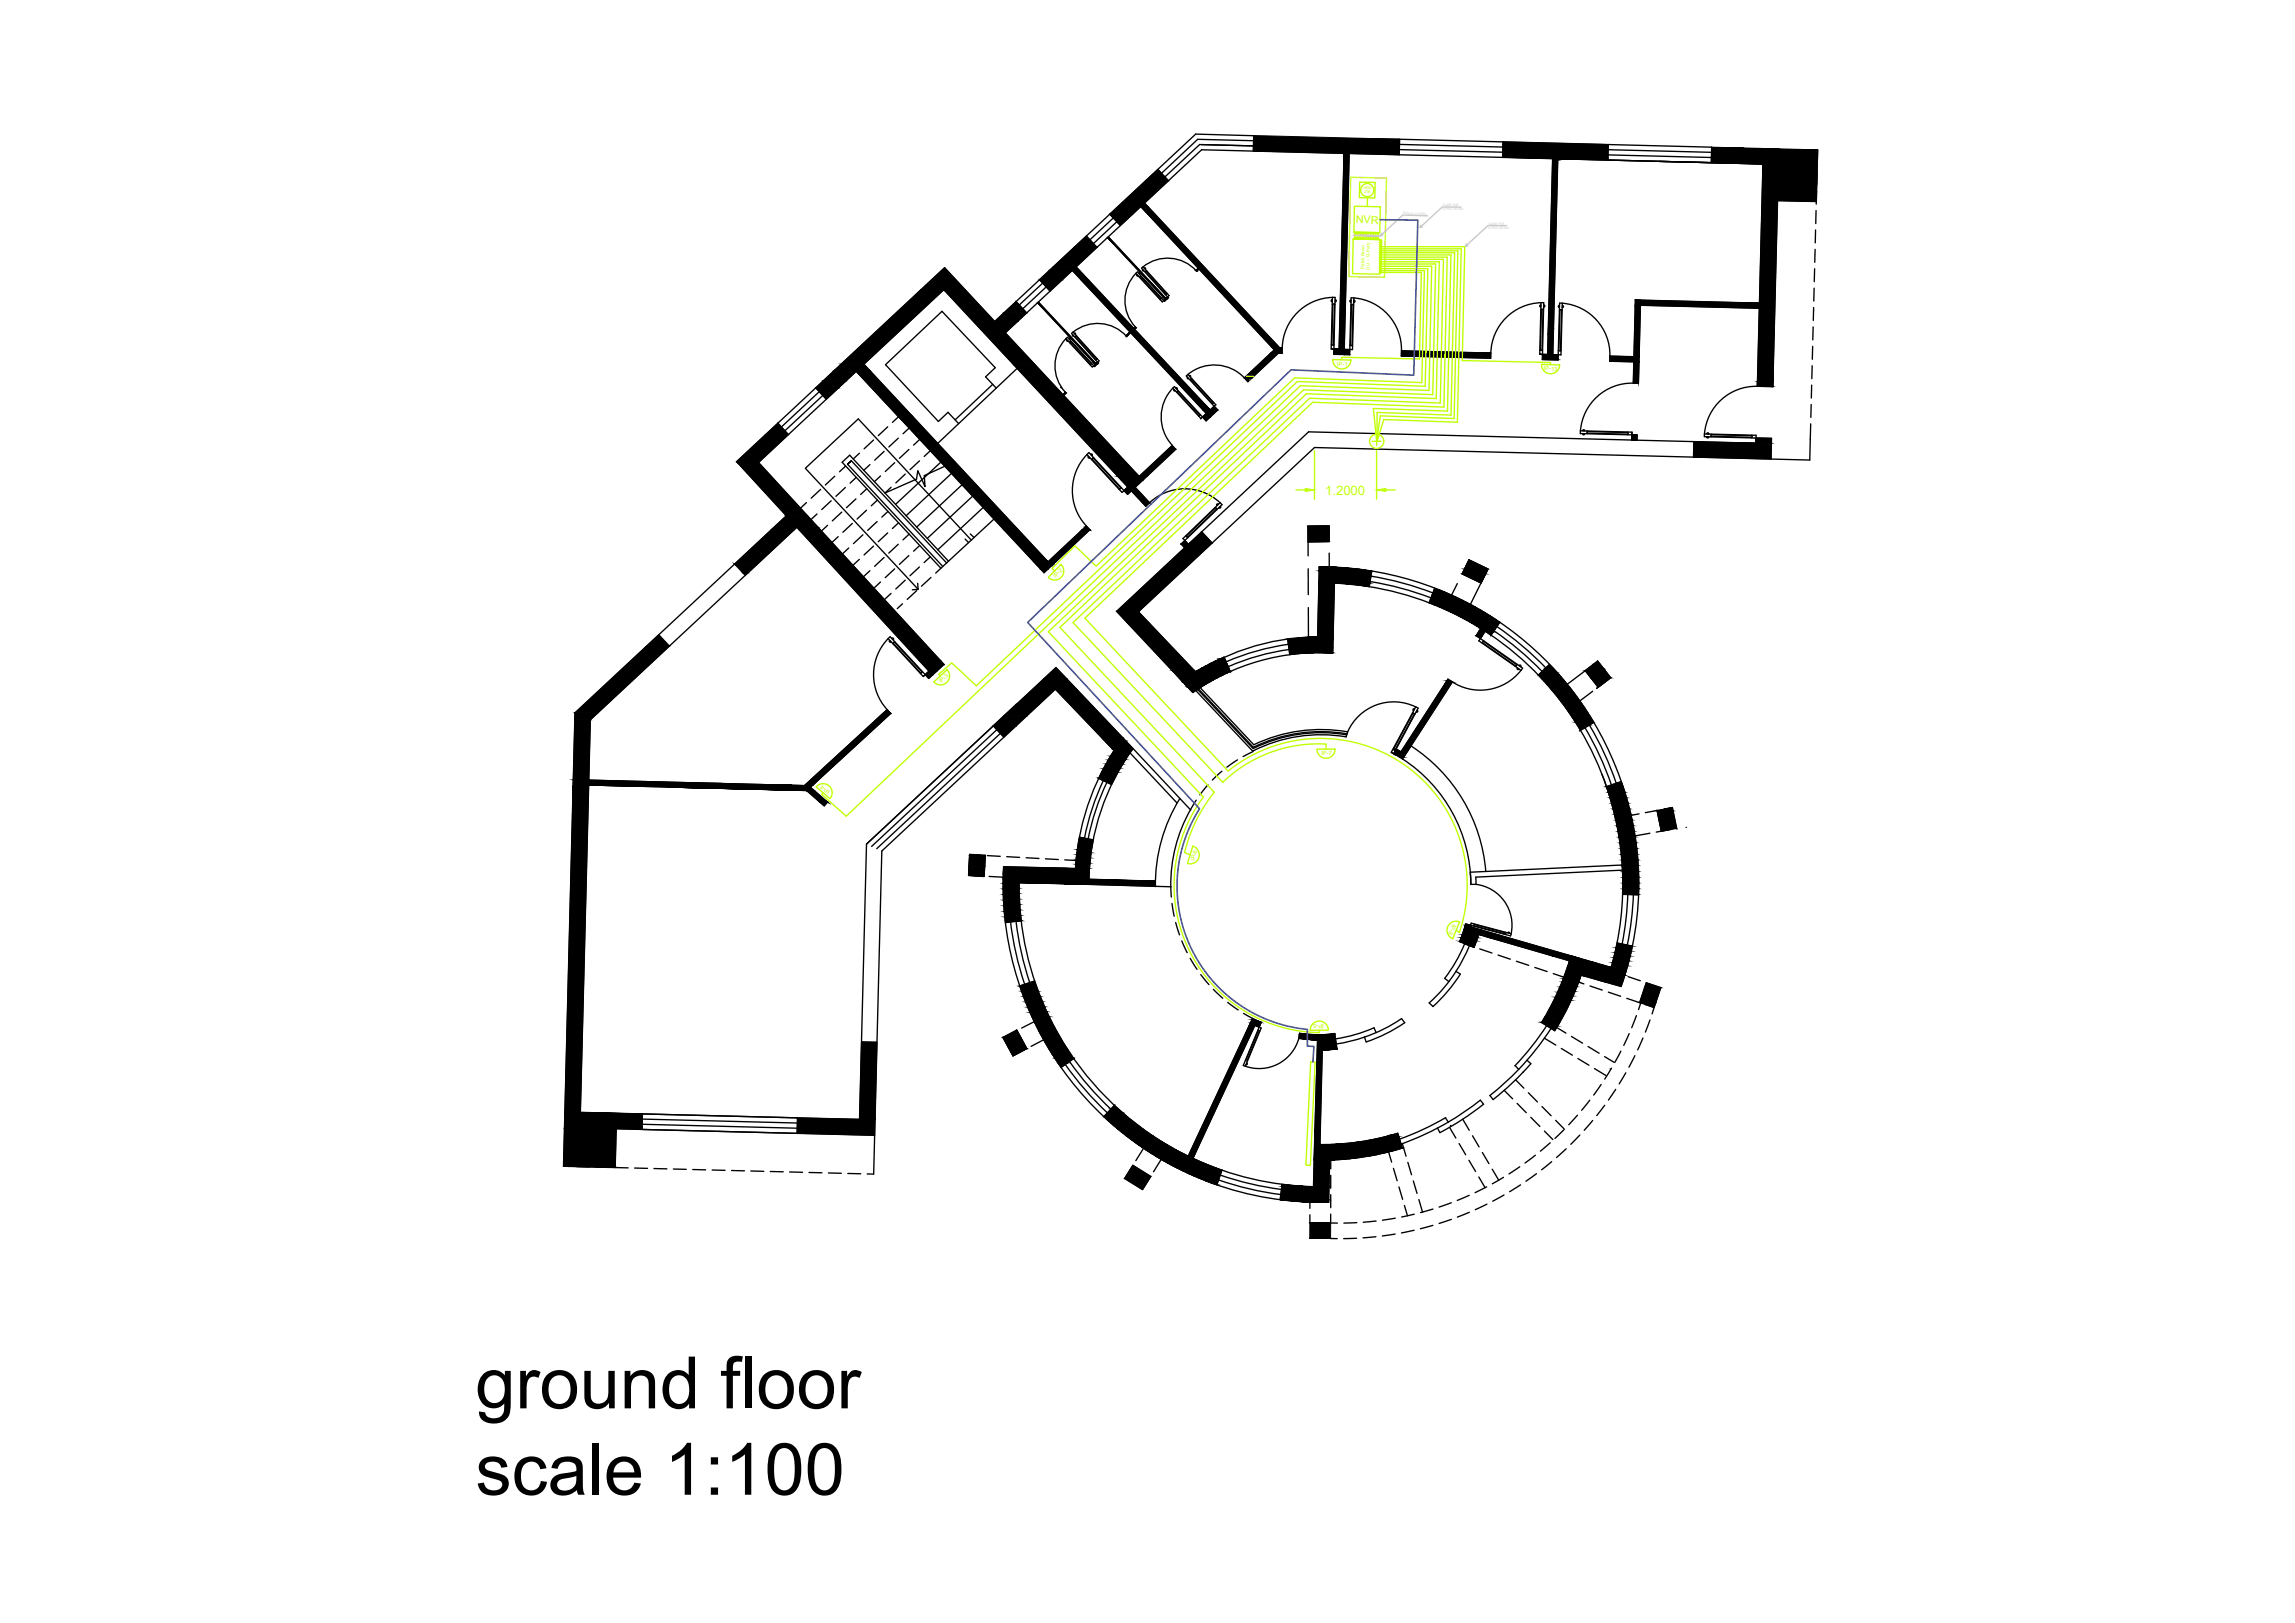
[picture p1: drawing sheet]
<svg xmlns="http://www.w3.org/2000/svg" width="420mm" height="297mm" viewBox="0 0 420 297" stroke-linecap="round" stroke-linejoin="round" font-family="sans-serif">
<defs><g id="words">
<g font-size="13.2">
<text x="87" y="257.8">ground floor</text>
<text x="87" y="273.6">scale 1:100</text>
</g>
<text font-size="2.4" fill="#e5f104" x="242.6" y="90.5">1.2000</text>
<text font-size="2" fill="#bfff00" x="248.2" y="40.9" transform="rotate(1 248.2 40.9)">NVR</text>
<g font-size="1.1" fill="#bfff00">
<text x="244.8" y="66.9" transform="rotate(2 244.8 66.9)">IP-1</text>
<text x="282.6" y="67.8" transform="rotate(2 282.6 67.8)">IP-13</text>
<text x="193.3" y="105.9" transform="rotate(-46 193.3 105.9)">IP-2</text>
<text x="172.3" y="125.1" transform="rotate(-43 172.3 125.1)">IP-3</text>
<text x="241.9" y="138.2">IP-7</text>
<text x="152" y="144.8" transform="rotate(-139 152 144.8)">IP-4</text>
<text x="218.7" y="157.6" transform="rotate(-73 218.7 157.6)">IP-6</text>
<text x="265.9" y="169.1" transform="rotate(112 265.9 169.1)">IP-8</text>
<text x="242.4" y="187.5" transform="rotate(-180 242.4 187.5)">IP-5</text>
</g>
<g font-size=".8" fill="#bfff00">
<text x="249.7" y="49.2" transform="rotate(-89 249.7 49.2)">Patch Panel</text>
<text x="250.7" y="49.4" transform="rotate(-89 250.7 49.4)">(1U – 12-Port)</text>
</g>
<g font-size=".7" fill="#bfff00">
<text x="249.6" y="34.5" transform="rotate(1 249.6 34.5)">HDD</text>
<text x="249.7" y="35.3" transform="rotate(1 249.7 35.3)">2TB</text>
</g>
<g font-size=".6" fill="#c7c8ca">
<text x="256.9" y="39.2" transform="rotate(2 256.9 39.2)">PATCH CORDs</text>
<text x="264.1" y="38.5" transform="rotate(1 264.1 38.5)">in PVC 25 mm</text>
<text x="264.1" y="37.7" transform="rotate(1 264.1 37.7)">Cat6A PoE</text>
<text x="272.5" y="41.9" transform="rotate(1 272.5 41.9)">in PVC 25 mm</text>
<text x="272.5" y="41.1" transform="rotate(1 272.5 41.1)">Cat6A PoE</text>
</g>
<g font-size=".3" fill="#bfff00">
<text x="252.2" y="46.3">10</text>
<text x="252.2" y="46">11</text>
<text x="252.2" y="45.6">12</text>
<text x="252.2" y="45.2">13</text>
<text x="252.2" y="44.9">14</text>
<text x="252.2" y="44.5">15</text>
<text x="252.2" y="44.1">16</text>
<text x="252.3" y="48">6</text>
<text x="252.3" y="47.5">7</text>
<text x="252.3" y="47.1">8</text>
<text x="252.3" y="46.7">9</text>
<text x="252.3" y="49.9">1</text>
<text x="252.3" y="49.2">3</text>
<text x="252.3" y="49.6">2</text>
<text x="252.3" y="48.8">4</text>
<text x="252.3" y="48.4">5</text>
</g>
</g></defs>
<!-- layer: bo -->
<g fill="none" stroke="#000" stroke-width=".25">
<path d="M203.2 39.2l1.9 2.1M203.8 39.9l-4.3 4M208.8 37.7l24.5 26.4M209.4 37l24.8 26.6M212 31l1.9 2.1M229.5 26.7l-9.9-.2-6.3 5.9M229.5 24.8l-10.6-.3-36.8 34.3M229.5 24.8l-.1 2.9M246.1 28.1l-1 36.8M247 28.1l-.9 36.8M256.2 27.4l18.9 .5M275.2 26l-.1 2.8"/>
<path d="M284.2 29l-.9 35.9M294.4 28.3l18.9 .5M294.4 26.5v2.8l18.9 .5 .1-2.9-57.2-1.4v2.8M314.6 27.9l-95.3-2.4-6.7 6.2M322.8 30l-102.8-2.6-36 33.5M322.8 30l-1.1 40.7M322.8 30l-37.6-.9-.9 35.8M325.7 27.2l-1.1 43.6M332.5 38.5l-.1 2.4M332.6 35l-.1 2.4M332.7 31.4l-.1 2.4M332.7 30.3l.1-2.9-.3 9.5-7.1-.2"/>
<path d="M186 55.1l2 2.2M190 55.4l10.5 11.3M190.1 55.3l10.5 11.3M190.2 51.1l2 2.2M190.9 51.8l-4.3 4M191.5 52.5l-4.3 4M196.3 49.5l24.6 26.2-.7 .6M197 48.8l24.5 26.2M198.9 43.2l1.9 2.1M202.8 43.5l10.5 11.3M202.9 43.3l10.5 11.3M204.5 40.6l-4.3 4"/>
<path d="M207.9 59.9l-.3 .2M208 50a7.1 7.1 0 0 0 0 10l-.3 .3M208.2 50.3l.1 .2h-.2zM208.5 50h.2v.2zM208.6 50.6l.2-.1 3.8 4.1-.1 .2zM208.7 50.7l-.1 .1M209 49.1l4.9 5.4-.7 .6-5-5.3-.2 .2M209.2 49.3l.2 .2M209.2 49.3v.2h.2M209.3 48.8l-.3 .3M209.3 48.8l4.7 5.3-1.2 1.2-4.8-5.3M209.3 48.8a7.1 7.1 0 0 1 9.7 .8"/>
<path d="M209.7 49.7l.1-.1 3.8 4.2-.2 .1zM209.7 49.3v-.2h-.2l.2 .2M209.9 49.6h.1M212.4 54.8h.1M212.6 54.6h.1M213.4 53.9h.1M213.6 53.7h.1M219.8 48.7l-.9 .8M219.9 48.8l-.9 .8M243.9 54.8l-.2 .2 .2 .2v-.3M243.9 55.7h.1M243.9 54.4l-.2 9.5h.5"/>
<path d="M243.9 54.4h.5M243.9 54.4a9.5 9.5 0 0 0-9.2 9.3M244 55.6h.3l-.2 7.6h-.3zM244.3 55.7h.1M244.4 54.4l-.2 9.5M244.5 54.9l.1 .2-.1 .1zM247.2 55l.1-.1v.4l-.2-.2zM247.3 55.8h.1M247.4 55.7h.3l-.2 7.6-.3-.1zM247.7 55.8h.1M247.9 54.5a9.5 9.5 0 0 1 8.7 9.7M247.9 55l.2 .1-.2 .2z"/>
<path d="M281.9 55.9l.2-.1v.4l-.2-.1zM282.1 56.7h.1M282.1 55.4l-.2 9.4 .5 .1M282.1 55.4h.5M282.1 55.4a9.5 9.5 0 0 0-9.2 9.2M282.2 56.6h.3l-.2 7.5h-.3zM282.5 56.7h.1M282.6 55.4l-.2 9.5M282.7 55.8l.1 .2-.2 .2zM285.5 55.9l-.2 .2 .2 .2v-.4M285.5 56.8h.1M285.6 56.7h.3l-.2 7.5h-.3z"/>
<path d="M285.9 56.8h.1M286 55.5l-.2 9.4-3.9-.1M286.1 55.9l.1 .2-.2 .2zM299.4 55.9l22.7 .5M300.3 54.9l-.3 15.2h-1M322.1 55.5l-22.7-.6-.4 15.2M331.9 59.8v2.4M332 56.3v2.3M332.1 52.7v2.4M332.2 49.2l-.1 2.4M332.3 45.6l-.1 2.4M332.4 42.1l-.1 2.4"/>
<path d="M142.4 77.4l1.9 2.1M149.3 71l1.9 2M150 71.7l-6.9 6.4M150.6 72.4l-6.9 6.4M156.8 67.9l34.3 36.9 8.4-7.8a9.6 9.6 0 0 1-.5-13.8l6.4 6.9 .4-.3M158.2 66.7l34.3 36.8M162.5 78.1l-1.7 1.6M164.5 76.3l-1.1 1M166.5 78.3l-1.2 1.1M181.7 70.3l-6.8 6.5M182.4 71l-2-2 1.8-1.7-9.7-10.3-10.4 9.7 9.7 10.4 1.8-1.6 1.9 2M186.2 67.4l-14.5 13.7"/>
<path d="M194.2 70.9l.1 .1M195 71.8l-.4 .4M195.1 62l4.9 5.2 .2-.3M195.1 62a7.1 7.1 0 0 0 .1 9.9l-.5 .5M195.3 62.2l.2 .2h-.2zM195.4 61.7l-.3 .3M195.4 61.7l4.8 5.2M195.7 61.9h.2v.2zM195.8 62.6l.2-.2 3.8 4.2-.1 .1zM195.9 62.6l-.1 .1M196.2 61l.3-.2 4.7 5.2-1 .9M196.2 61l4.7 5.3"/>
<path d="M196.4 61.3l.2 .2M196.4 61.3v.2h.2M196.5 60.8a7.1 7.1 0 0 1 9.8 .8M196.7 61h.2v.2zM196.8 61.6l.2-.1 3.8 4.2-.2 .2zM197.1 61.5v.1M199.6 66.7v.1M199.8 66.5h.1M200.6 65.8l-.1 .1M200.8 65.6v.1M200.9 66.3l.2 .1-.7 .7-.2-.2M206.9 60.8l-.8 .6"/>
<path d="M207 60.9l-.7 .7M214.7 71l.3-.2 5.2 5.5M214.9 71.3l.2 .2h-.2zM215.3 71h.2v.2l-.2-.2M215.4 71.7l.2-.2 4.1 4.5-.2 .1zM215.5 71.8h-.1M217.4 69.1l.2 .2h-.2zM217.5 68.5l-.3 .3 5.7 6.2-2.1 2-.6-.7M217.5 68.5l5.1 5.6M217.7 68.8h.2v.2zM217.9 69.5l.2-.2 4.1 4.4-.2 .2zM218.2 69.3l-.1 .1"/>
<path d="M219.5 76.1h-.1M219.7 75.9h.1M219.9 76.6l-5.2-5.6a7.6 7.6 0 0 0-.1 10.5M220.2 76.3l-.4 .4M222.2 73.6l-.1 .1M222.6 74.1l-2.4 2.2M234.7 63.7v.9h-.6l-5.6 5.3a7.7 7.7 0 0 0-11-1.4M234.7 63.7l-1-.1-5.9 5.6M243.7 63.9l3.9 .1 .3-9.5h-.5l-.3 10.4-2.9-.1v-.9M243.7 63.1h.1M244.1 63.1h.1M247.1 63.2h.1"/>
<path d="M247.5 63.2h.1M256.6 64.2l-.1 1 16.4 .4v-1M256.6 64.2l16.3 .4M281.9 64l.1 .1M282.3 64.1h.1M282.4 64.9v.9l2.8 .1 .3-10.4a9.5 9.5 0 0 1 9.2 9.7M285.3 64.1h.1M285.7 64.1h.1M289.3 78.8v.6l9.5 .2M289.7 79.4h.4l-.2 .2zM289.8 78.7h.3v.1h-.3zM290.5 79l7.6 .2-.1 .3-7.5-.2z"/>
<path d="M290.6 79.3v.1M290.6 78.9v.1M294.7 65.2v.9l5.4 .2M294.7 65.2l5.4 .1M298 79.5v.1M298 79.1v.1M298.8 79.6h.9v1M298.8 79.1l-.1 1.4 .1-.9M299 70.1a9.5 9.5 0 0 0-9.7 8.7l9.5 .3v.5M312 79.9l9.5 .3M312 79.4v.5M312 79.4l9.5 .3v1.4"/>
<path d="M312.5 80h.3l-.2 .2zM312.5 79.3h.3v.1h-.3zM313.2 79.6l7.6 .1v.3l-7.6-.1zM313.3 79.9v.1M313.3 79.5v.1M320.7 79.6v.1M321.7 70.7a9.5 9.5 0 0 0-9.7 8.7M321.7 70.7l2.9 .1M321.7 69.8v.9M324.6 69.8v1M331.5 77.6l-.2 6.6-90.6-2.3-34.4 32M331.6 74l-.1 2.4"/>
<path d="M331.7 70.5l-.1 2.3M331.8 66.9l-.1 2.4M331.9 63.4l-.1 2.4M144 94.4l-38.7 36.1-2.1 82.9M144.6 95.1h.1M145.9 96.5l-37.8 35.2-1.8 71.9 51.1 1.3 1.2-50.4 34.7-32.3 14.1 14.8a42.5 42.5 0 0 0-8 23.9l12.1 .4M147.6 92l-1.1 1M149.6 94.1l-1.2 1M150.2 89.6l-1.7 1.6M151.5 96.1l-1.1 1.1M152.2 91.6l-1.8 1.7M152.8 87.2l-1.7 1.6"/>
<path d="M153.4 98.2l-1.1 1.1M154.1 93.7l-1.7 1.6M154.8 89.2l-1.8 1.6M154.8 85.3l-1.1 1M155.2 85l.7-.7-.7 .7M155.2 85l17.4 18.7M155.9 84.3l17.4 18.7M156 95.8l-1.7 1.6M156.7 91.3l-1.7 1.6M156.8 87.4l-1.2 1M157.3 83l-1.1 1M158 97.9l-1.8 1.6"/>
<path d="M158.6 93.4l-1.7 1.6M158.7 89.4l-1.1 1.1M159.3 85l-1.2 1.1M159.9 100l-1.7 1.6M159.9 80.5l-1.7 1.6M160.6 95.5l-1.8 1.6M160.6 91.5l-1.1 1.1M161.2 87.1l-1.1 1.1M161.9 82.6l-1.8 1.6M162.5 97.5l-1.7 1.6M162.6 93.6l-1.2 1M163.8 84.7l-1.7 1.6"/>
<path d="M164.5 99.6l-1.8 1.6M164.5 80.2l-1.8 1.6M164.5 95.7l-1.1 1M165.7 86.8l-1.7 1.6M166.4 82.3l-1.7 1.6M166.4 97.8l-1.1 1M168.3 84.3l-1.7 1.7M168.4 99.8l-1.1 1.1M168.4 80.4l-1.1 1.1M170.3 82.5l-1.1 1M172.3 84.6l-8.3 7.7M174.2 86.6l-8.3 7.8"/>
<path d="M174.8 84.5l-5.6 2.5 .1 2-1.3-2.8-.2 1.5-5.8 2.5 1.1-1M176.1 88.7l-8.3 7.8M176.7 98.6l.6 .7M177.6 97.7l.7 .7M177.8 98.9l-20.7-22.2-9.7 9 20.7 22.2M178.1 90.8l-8.3 7.7M180 92.9l-8.3 7.7M182 95l-10.7 9.9M198.9 96.3l-8.4 7.8M199 83.2l.4-.4 6.4 7M199.3 83.5l.2 .3h-.3zM199.7 83.1h.2v.3z"/>
<path d="M199.9 84l.2-.2 5.1 5.5-.2 .2zM200 84.1h-.1M200.2 83.8v.1M204.9 89.5h.1M205.2 89.2v.1M205.8 89.8l8.8-8.3 .6 .7-8.8 8.3zM206.5 89.1l-.7 .7M207.8 89.2l2.7 2.8-.7 .7-37-39.7-33.9 31.6 34 37.1M209.2 87.9l-36.3-38.9-38 35.5 35.2 38.4M216.6 98.6l1 1M216.9 98.9l-.7 .7 .7 .7M217.1 98l.1 .1"/>
<path d="M217.2 98.1l5.4-5.2 .2 .2-5.4 5.3zM217.4 98.3l.1 .1M220 97.3l1.9 2.1M222.4 92.9l.1 .1M222.7 93.2l.1 .1M222.8 92.5l.2-.2h-.2v.2M223.2 92.9l.2-.2v.2zM223.4 92l-6.8 6.6M223.4 92a9.5 9.5 0 0 0-13.1 .1M223.4 92l.3 .4-6.8 6.5M239.5 96.3h3.8v2.8l-3.8 .1M239.5 96.3v2.9"/>
<path d="M239.5 96.3v5.4M243.3 96.3h-3.8M243.3 96.3v2.6M243.3 99.1l-3.8 .1M310.1 80.8l-.1 2.9M320.7 80v.1M321.5 81.1l-81.9-2.1-35.2 32.9 14 14.8a40.7 40.7 0 0 1 25.6-7.2l.3-12.8a55.1 55.1 0 0 1 51.5 43.4M321.5 81.1v-.9h2.8l-.1 3.8M155.4 100.3l-1.1 1M157.3 102.4l-1.1 1M159.3 104.5l-1.2 1M161.2 106.5l-1.1 1.1"/>
<path d="M161.9 102l-1.8 1.6M162.6 116.9l.4-.4 7 7.7 2.8-2.6M162.9 117.2l.2 .3h-.2zM163.1 108.6l-1.1 1.1M163.3 116.8h.3l-.1 .3zM163.5 117.7l.2-.2 5.1 5.5-.2 .2zM163.6 117.8h-.1M163.8 104.1l-1.7 1.6M163.9 117.5l-.1 .1M165.2 110.5l-.9 .9M165.7 106.2l-1.7 1.6M166.4 101.7l-1.7 1.6"/>
<path d="M167.8 108.1l-1.7 1.6M168 106.8l.1 1.1h-1.1M168.3 103.8l-1.7 1.6M170.3 101.9l-1.1 1.1M170.4 105.7l-1.7 1.6M173.6 102.7l-18-19.4-1.4 1.3 18.1 19.4M208.4 112l10.4 10.9M235.7 117l.4 2.8M235.9 117.9a44.3 44.3 0 0 0-11.4 3.2M236 118.9a41.6 41.6 0 0 0-11.1 3.1M239.5 104.1v4.7M239.5 111.2v5.4"/>
<path d="M241.2 116.6a42.2 42.2 0 0 0-24.7 8.2M241.5 103.7l-.3 12.9M241.5 103.8a58.2 58.2 0 0 1 57.5 68.8 56.3 56.3 0 0 1-2.2 7.9l-7.3-2a49.9 49.9 0 0 1-4.9 10.1l-2.4-1.5a47.1 47.1 0 0 0 5.4-12.2M243.3 101.2l.1 2.6M244 118.6h.1M250.8 106.4a56.1 56.1 0 0 1 11.2 3M251 105.4a57.3 57.3 0 0 1 11.3 3.1M251.1 104.5l-.4 2.9M262.7 107.6l-1.1 2.7M266.8 106.8l-1.1 2.2M268.9 102.5l3.5 1.6-1.3 2.6-3.4-1.7zM268.9 102.5l-1 2.2"/>
<path d="M270.7 117.3l7.8 5.4 .3-.4M271.1 115l-.9 1.4 8.5 5.9M271.4 117.6v.1M271.5 117.3l6.2 4.4-.2 .2-6.1-4.3zM271.7 117.3l-.1 .1M271.9 115.5l-1.1 1.8M272.3 104.4l-3.1 6.2M273.5 115.5a56.1 56.1 0 0 1 8.8 7.4M274 114.7a57.3 57.3 0 0 1 9 7.5M274.6 113.9l-1.7 2.5M162.4 129.9l-15.1 13.9M162.4 129.9l.7 .7-14.7 13.5"/>
<path d="M168.6 123.2h-.1M168.8 122.9v.1M169.4 123.5l-.4 .3-6.4-6.9a9.5 9.5 0 0 0-.2 13M172.2 120.9l-3.2 2.9M181.9 132.8l1.9 2.1M184.7 131.5l-25.1 23.4M185.3 132.2l-24.8 23.1M193.2 126.1l10.8 11.3a45.2 45.2 0 0 0-7.2 24.4M195.3 124.2l-33.9 31.6-1.5 59.1h-1.1M206.3 135.6l-.1 .1M206.8 137.7l8.7 9.3M207.5 137.1l10.5 11.2"/>
<path d="M217 125.3h.1M218.9 126.3l10.4 11.2a27.5 27.5 0 0 1 17.1-2.6l.3-1M219.1 126.1l10.3 10.9M219.3 125.9l10.2 10.9a28 28 0 0 1 17.2-2.5M219.6 125.7l9.9 10.6a28.4 28.4 0 0 1 17.2-2.4M224.1 120.3l1.2 2.8M226.6 139.1l-2 1.3M229.4 137.5l-1.8 1M246.5 134.5a27.8 27.8 0 0 0-17.1 2.5M254.7 137.7l2.1 1.2M255.1 137h.1M255.4 137.2h.1"/>
<path d="M255.6 137.1l.9 .5M256.8 138.9a27.5 27.5 0 0 1 12.5 23M258.3 136.5a30.3 30.3 0 0 1 13.7 23M258.6 130.5l.1 .1M258.7 130.5l.3 .1-3.6 6.7-.3-.2zM258.9 130.7l.1 .1M258.9 129.7l-.2 .1 .1 .2M258.9 129.7l-.1 .4M259.2 129.4l-4.5 8.3 .4 .2 4.5-8.3M259.2 129.4a9.2 9.2 0 0 0-12.5 4.5M259.2 129.4l.4 .2M259.5 130v.3h-.2z"/>
<path d="M265.6 124.6l-.5-.3-8.6 13.3M265.9 124.8l-9.1 14.1M277.4 121.9h.1M277.7 121.5l-.1 .1M277.8 122.3l.3 .2h-.3zM278.1 121.8l.3-.1v.3zM278.5 122.7a9.5 9.5 0 0 1-12.9 1.9M283.7 121.6l-2.1 2M290.2 133.2a56.1 56.1 0 0 1 4.8 10.5M291 132.7a55.4 55.4 0 0 1 4.9 10.7M291.6 126.5l-2.4 1.8M291.8 132.2l-2.6 1.6"/>
<path d="M292.5 121l-5.6 4.2M292.6 125.8l-2.4-3.1 2.3-1.7 2.4 3-2.4 1.8M294.6 124.3l-2.3 1.7M177.5 156.4l-.2 3.8 2.9 .2 .2-3.8M177.5 156.4l2.1 .1M177.5 156.4l2.9 .1-.2 3.9-2.9-.2zM180.8 156.6l2.3 .1M184.3 156.8l2.4 .1M187.9 157l2.3 .1M191.4 157.2l2.4 .1M194.9 157.4l2.1 .1M196.9 159l-13.2-.4a58.1 58.1 0 0 0 59.5 61.4l.2-7.7a50.1 50.1 0 0 0 13.3-2.2l-.8-2.7a47.3 47.3 0 0 1-15.2 2.1"/>
<path d="M197.7 153.2l2.4 .5M201 142.4l2.5 1.2M202 142.9a44.3 44.3 0 0 0-3.5 10.5M202.7 143.2a43.4 43.4 0 0 0-3.5 10.3M216 146.1a29.9 29.9 0 0 0-4.5 16.2M219 146.4a27.9 27.9 0 0 0-4.6 17.8M221.2 143.6l-1.5 1.9M223.7 141.2l-1.7 1.6M293.3 141.7a55.3 55.3 0 0 1 1.7 35.4l-25.8-7.5v-.3M296.8 143l-2.7 1M297 143.5h.1M297 158.3l-27.8 1.3 .1 2.3"/>
<path d="M297 159.3l-26.8 1.2v1.4M297.3 144.4h.1M300.1 149l-1.5 .2M302.1 152.5l-2.8 .5M303.4 148.4l.8 3.7M303.6 148.3l-2.4 .4M305.9 151.8l-2.7 .5M306.2 147.8l.8 3.8-2.8 .5-.8-3.7M306.2 147.8l-2.8 .6M306.2 147.8l-1.5 .3M177.3 160.2l2.6 .1M181.1 160.4l2.6 .1"/>
<path d="M185 168.7a57.3 57.3 0 0 0 2.6 11.4M186 168.6a56.1 56.1 0 0 0 2.5 11.2M186.6 161.5l27.8 .8M186.6 161.5a55.1 55.1 0 0 0 36.1 52.3M187.1 168.5l-3 .4M189.4 179.5l-2.7 .9M198.4 160.9h.1M214.6 165.4l.4 2.3M215.2 168.8l.7 2.3M216.4 172.2l.9 2.2M217.9 175.4l1.2 2M219.8 178.4l1.5 1.8"/>
<path d="M266.6 177.8l.8 .5a29.5 29.5 0 0 1-5 5.9l-.8-.7a27.2 27.2 0 0 0 5-5.7zM268.1 172.7l1.7 .6M268.2 172.7a27.5 27.5 0 0 1-3.7 6.4l.8 .5M268.9 170.5h.1M268.9 170.5l18.4 5.3M269 173.1l-.9 2-1.5 2.7M269.2 169.3l-.9-.2-1.1 3.2 2.7 1.1 .8-2.4M269.3 169l7.4 1.9-.1 .4-7.4-2zM269.9 169.4v.1M269.9 169.2l5.8 1.5-.1 .3-5.8-1.6zM270 169.1l-.1 .1M270.2 161.9h-.9"/>
<path d="M270.2 161.9a7.5 7.5 0 0 1 6.4 9M270.9 173.7l2.2 .7M274.3 174.8l2.2 .8M275.6 170.6v.1M276.3 170.8l-.1-.2-.1 .1 .2 .1M277.6 175.9l2.3 .8M281 177.1l2.2 .7M284.4 178.2l2.2 .7M287.5 175.2l2.7 .9M287.7 179.3l2.3 .8M291.3 176.5l2.3 .7M294.7 177.6l2.2 .8"/>
<path d="M296 172.6l2.8 .6M297.1 163.7l2.9 .1M298 163.7l-.3 4.6-.7 4.5M298.1 178.7l2.2 .8M299 163.7l-.3 4.7-.8 4.6M301.4 179.9l-1.2 3.6M301.4 179.9l2.7 .9M183.6 189.9l2.5-1.4 1.9 3.4-2.5 1.3zM186 188.7l-2.3 1.2M187.7 192l-2.3 1.2M189.3 187l-2.3 1.2M191.1 190.3l-2.3 1.2"/>
<path d="M195 194.8a57.3 57.3 0 0 0 7.7 8.9M195.8 194.3a56.1 56.1 0 0 0 7.6 8.7M196.7 193.6l-2.5 1.8M222.1 181.1l1.8 1.6M224.8 183.5l1.9 1.3M227.7 185.5l1.6 .9-11.8 25.2M228.1 194.1l2.3-5.5 .2 .1-2.3 5.5M228.3 194.6v.2h-.1zM228.9 187.2l2 1-2.9 6.9-.4-.1M229.3 186.4l1.6 .7-3.3 7.9M229.8 187.6l-11.4 24.4a55.3 55.3 0 0 0 22.1 5.2l.7-26.9M230.3 188.6h.1"/>
<path d="M230.6 188.7h.1M237.8 190a7.5 7.5 0 0 1-9.8 5.1M242.1 192.2l2.7-.2-.4-2.9-2.3 .3-.4 20.1M242.1 189.4l-4.2-.3-.1 .9 4.3 .3M249.8 189.8a26.3 26.3 0 0 0 6.8-3.4l.6 .8a28.5 28.5 0 0 1-7.1 3.5zM249.8 189.8l-2.2 .7-3 .6M251.9 189l-.3-.9a27.5 27.5 0 0 1-7.1 2M275.4 199.6l1.5 1.5M277.4 195l.6 .7M277.5 197.6l1.5 1.5M278.9 196.2l-.1 .1M279.5 194l.8 .7"/>
<path d="M279.8 200l1.7 1.7M280.3 194.7a51.6 51.6 0 0 1-6.9 6.5l-.6-.7 2.4-2 2.8-2.8M282.7 190l2.1 1.3M283.2 187.7a50.7 50.7 0 0 1-5.9 7.4M284 188.2a51.6 51.6 0 0 1-6 7.5M285 188.1l1.7 1M285.8 191.9l2.1 1.2M287.7 189.7l2 1.2M288.9 193.7l2 1.3M290.7 191.5l2.1 1.3M291.1 180.5l2.2 .7M291.9 195.6l2.1 1.2"/>
<path d="M293.1 198.5l-1.3 1.9M293.8 193.4l1.7 1M294.5 181.6l2.2 .7M295 195.5l-1.2 2M295.8 199.4l-1.3 1.9M296.7 192.4l-1.1 2.1M297.6 196.3l-1.2 2.1M297.8 182.7l2.3 .8M298.3 189.2l-1 2.1M299.3 193.2l-1.1 2.1M299.6 185.9l-.9 2.2M300.4 183.6l-.4 1.2"/>
<path d="M300.8 190l-1 2.1M302.1 186.7l-.9 2.2M302.8 184.4l-.3 1.2M304.1 180.8l-1.3 3.6-1.6-.6M103.2 213.4l1.1 .1M103.3 206.4l56.8 1.4M105.5 213.5l2.4 .1M109.1 213.6l2.3 .1M112.6 213.7h2.4M112.8 206.6l-.2 7.1-9.4-.3M116.2 213.8h2.3M117.6 205.8l28.4 .7"/>
<path d="M117.6 204.8l28.4 .7M117.6 203.9l28.4 .7-.1 2.8-28.4-.7zM119.7 213.9h2.4M123.3 214h2.3M126.8 214l2.4 .1M130.4 214.1l2.3 .1M133.9 214.2l2.4 .1M137.5 214.3l2.3 .1M141 214.4l2.4 .1M144.6 214.5l2.3 .1M148.1 214.6h2.4M151.7 214.7h2.3"/>
<path d="M155.2 214.8h2.4M204.1 202.2l-2 2.2M207.4 213.3l3.3 2-1.5 2.4-3.3-2zM207.7 209h.1M209.4 210.2l-1.5 2.2M210.6 215.4l-1.4 2.3M212.6 212.2l-1.4 2.2M222.1 215.6h.1M223.1 215.9a56.2 56.2 0 0 0 11.4 2.7M223.4 215.1a56.3 56.3 0 0 0 11.2 2.6M223.7 214.1l-.9 2.8M234.7 216.8l-.3 2.8"/>
<path d="M239.8 219.7v1.5M243.6 218.7v2.3M243.6 212.3v1.6M243.6 215.1v2.4M254.2 210.8l.6 1.9M255.1 213.8l.7 2.3M256.1 217.2l.7 2.3M256.7 209.3l.7 2.3M257.7 212.7l.7 2.3M258.7 216.1l.7 2.3M259.8 219.5l.6 2.3M264.6 204.6l.5 .8"/>
<path d="M264.7 204.5a50.7 50.7 0 0 1-8.5 4M265.1 205.4l2.7-1.7 3.2-2.4 .6 .8a51.6 51.6 0 0 1-8 5.2l-.4-.8M265.1 205.4a51.6 51.6 0 0 1-8.6 4M265.4 206.3l1.1 2M265.6 206h-.1M267.1 209.3l1.2 2M267.8 204.8l1.2 2.1M268.9 212.4l1.2 2M269 218.8l-2.2 .9M269.6 207.9l1.2 2M270.7 215.4l1.2 2M271.4 210.9l1.2 2.1"/>
<path d="M272.2 217.2l-2.1 1.1M273.2 214l1.2 2M275.3 215.5l-2.1 1.2M275.4 218.7l-2.1 1.1M277.8 202l1.6 1.6M278.2 213.5l-1.9 1.3M278.4 216.8l-2 1.3M280.2 204.5l1.7 1.7M281.1 211.4l-1.9 1.5M281.3 214.8l-1.9 1.4M282.3 202.5l1.7 1.7M282.7 207l1.6 1.6"/>
<path d="M283.8 209.1l-1.8 1.6M284.1 212.6l-1.9 1.5M284.8 205l1.5 1.6M286.4 206.7l-1.7 1.7M286.7 210.3l-1.7 1.5M288.8 204.1l-1.6 1.8M289.2 207.7l-1.6 1.7M291 201.4l-1.4 1.8M291.6 205.1l-1.6 1.8M293.8 202.3l-1.5 1.9M239.8 222.3v1.5M243.6 226.7h1.2"/>
<path d="M243.6 222.2v1.6h1.2M248.4 226.6l-2.4 .1M248.4 223.8h-2.4M251.9 226.3l-2.4 .2M251.9 223.5l-2.3 .2M255.4 225.9l-2.3 .3M255.4 223l-2.3 .3M257.1 220.6l.6 1.9M258.9 225.2l-2.3 .4M258.9 222.2l-2.3 .5M262.3 224.3l-2.3 .6M262.3 221.3l-2.2 .6"/>
<path d="M265.7 220.1l-2.2 .8M265.7 223.2l-2.2 .7M269 221.9l-2.2 .9M272.2 220.4l-2.1 1"/>
</g>
<g fill="#000" stroke="#000" stroke-width=".18">
<path d="M208.8 37.8l.7-.7 .6 .7zM209.7 33.1h4.2l-6.6 6.1zM209.7 33.1l2.3-2.1 1.9 2.1zM229.5 25.5h26.7v2.2zM229.5 24.8l26.7 .7h-26.7zM246.1 28.1h.9zM275.2 26l19.2 .5h-19.3zM284.2 29.3h1l-.8 30.9zM284.2 29l1 .1zM284.2 29l10.2 .1zM313.3 29.8h3zM313.4 26.9l5.8 .2h-5.8z"/>
<path d="M319 27.2l.2-.1 6.5 .1zM325.7 27.4h7.1l-.3 9.3zM325.7 27.2l7.1 .2h-7.1zM168.6 53l4.3-4 3.8 4zM183.8 57.3h4.2l-1.7 1.5zM183.8 57.3l2.2-2.1 2 2.1zM190 55.4l.1-.1 .1 .1zM190.3 51.2h4.2l-2.3 2.1zM196.3 49.5l.7-.7 .6 .7zM196.7 45.3l2.2-2.1 1.9 2.1zM202.8 43.5l.1-.2 .1 .2zM207.7 60h.3l-.2 .1z"/>
<path d="M207.7 60l.2-.1 .1 .1zM213.2 54.6h.2l-.1 .2zM213.3 54.8h.3l-.3 .2zM213.6 54.5l.1-.1 .2 .1zM218.9 49.5l.2 .1zM218.9 49.5h.3l-.1 .1zM219.2 49.2l.2-.1 .1 .1zM299.4 54.9h.9zM300.3 55.9h21.8zM300.3 54.9l21.8 .6h-21.8zM140.2 79.5l2.2-2.1 1.9 2.1zM150.7 69.7h4.2l-1.4 1.3z"/>
<path d="M152.6 67.9l.3-.2 .3 .2zM153.2 67.9h3.6l-1.9 1.8zM157.1 67.7l1.1-1 .9 1zM194.9 71.9h.3l-.3 .3zM194.9 71.9l.1-.1 .2 .1zM200.4 66.6h.2l-.1 .1zM200.6 66.6h.3l-.4 .3zM200.8 66.4l.1-.1 .2 .1zM206.7 60.9h.3l-.6 .5zM206.7 60.9l.2-.1 .1 .1zM220.2 75h1.3l-.6 .7zM220.9 75.7h1.3l-.7 .6z"/>
<path d="M227.8 69.2h1.4zM232.9 63.6h.8zM233.7 63.6l1 .1zM233.7 63.6h.5zM234.1 64.6h.6zM244.2 63.9h1zM244.2 63.9h1l-.1 .9zM245.1 64h1v.9zM246.1 64h1v.9zM246.1 63.9l1 .1zM256.6 64.6h16.3v.6zM256.6 64.2l16.3 .4h-16.3z"/>
<path d="M282.4 64.9h2.9l-.1 .9zM282.4 64.9h.9zM283.4 61.1h1l-.1 3.8zM294.7 65.3h4.4v.8zM294.7 65.2l4.4 .1h-4.4zM298.8 79.6h.9zM298.8 79.6h.9v.9zM299.1 66.3h1l-.1 3.8zM321.7 69.8h2.9v.9zM142 96.3l2-1.9 1.7 1.9zM146.3 97h3.9l22 23.9zM198.6 96.5l.3-.2 .2 .2z"/>
<path d="M204.7 87.2h3.9l-.8 .7zM205.8 89.8h1.3zM205.8 89.8l.7-.7 .6 .7zM206.5 89.1l.7 .7zM206.5 89.1h1.4l-.7 .7zM207.1 89.8h1.3l2.1 2.2zM207.1 89.8l.7-.6 .6 .6zM207.8 87.9l.8-.7 .6 .7zM213.9 82.2h1.3l-5.3 5zM213.9 82.2l.7-.7 .6 .7zM216.2 99.6h1.4zM216.2 99.6l.7-.7 .6 .7z"/>
<path d="M217.8 99.4h4.1l-13.4 12.5zM217.8 99.4l2.2-2.1 1.9 2.1zM239.5 96.3h3.8v2.8zM239.5 96.3h3.8zM310.1 81.1h14.2l-.1 2.6zM310.1 80.8l11.4 .3h-11.4zM321.5 80.2h2.8zM118.4 118.2l2.2-2.1 2 2.1zM134.5 103.2h4.1l-1.6 1.6zM189.9 103.5h1.2l-.6 .6zM191.1 103.5h1.4l-.6 .6zM191.4 103.2l.5-.4 .4 .4z"/>
<path d="M191.9 102.8h1.4l-.5 .4zM206.3 113.9l2.1-1.9 1.9 1.9zM236.1 119.6h1.8zM241.5 103.8h1.1zM243.1 119.5h.9zM248.6 107.1h2.1v.1zM262.7 107.6l.9 .4h-1.1zM268.1 104.1h4.3l-.4 .9zM268.9 102.5l3.5 1.6h-4.3zM270.8 115.5h1.1l-.5 .9zM271.1 115l.8 .5h-1.1zM271.2 115.1h2.6l-.4 .5z"/>
<path d="M161.8 130.5l.6-.6 .6 .6zM161.7 130.6l.7-.7 .7 .7zM170.1 122.8h1.4l-.7 .7zM171.4 121.6l.8-.7 .6 .7zM183.8 131h4.2l-2 1.9zM191.1 124.2l2.2-2 2 2zM193.2 126.1l2.1-1.9 1.8 1.9zM201.8 135.1l1.9 1.9zM201.8 135.1h3.8l-1.9 1.9zM203.7 137l1.9-1.9 1.8 1.9zM216.5 124.7h.3zM217.5 125.8h2.3l-.7 .4z"/>
<path d="M218.4 122.9h.4l-.5 .4zM218.4 122.9l.3-.2 .1 .2zM223.3 120.6l.8-.3 .1 .3zM255.6 137.1l.4 .2h-.5zM255.7 138.2h1.5l-.2 .4zM265.1 124.3l.5 .3h-.7zM282.9 122.3l.8-.7 .7 .7zM288.5 132.2h3.3l-.9 .6zM291.2 124h3.7l-1.9 1.5zM291.8 121.6l.7-.6 .4 .6zM107.8 142.7l24.4 .7h-24.4zM107.8 142.7l37.2 1h-37.2z"/>
<path d="M147.7 144.7h1.4l2.4 2.1zM177.4 158.5h2.9l-1.8 1.7zM177.5 156.4l2.9 .2h-2.9zM178.5 160.2l1.8-1.7-.1 1.7zM183.7 158.6l11.7 .3h-11.7zM197.6 153.2l2.5 .5h-2.6zM201.1 142.4h3l-.2 .4zM294.1 144l2.7-1 .3 1zM303.4 148.4h2.9l.7 3.2zM305.2 148l1-.2v.2zM178.5 160.2h1.7zM183.9 167.8h3l.1 .7z"/>
<path d="M186.7 180.4l2.7-.9 .3 .9zM196.8 161.8h14.7v.4zM267.2 172.3h3.1l-.2 .5zM268.3 169.1l.9 .2h-.9zM272.8 171.6h3.3l11.5 3.3zM286.3 178.8l.8 .3h-.9zM287.1 179.1h2.1l-.2 .6zM287.5 175.2l.2 .1zM287.6 174.9l.1 .1zM293.3 179.5h3.8v.2zM295.7 177.9h1.9l-.1 .6zM296 172.6l2.8 .6h-2.9z"/>
<path d="M297.1 162.7h2.9v1zM301.4 179.9l2.7 .9h-3zM157.7 190.7l2.9 .1zM183.6 189.9h3.3l1.1 2zM183.6 189.9l2.6-1.3 .7 1.3zM193.1 193.7h3.5l-1.1 .8zM228.9 187.3l.4 .2h-.5zM229.3 186.4l.5 .2h-.6zM229.7 187.7h1l-.1 .1zM237.9 189.1l.3 .1zM241.2 190.3h.1zM241.3 190.3h.8z"/>
<path d="M241.5 190.3h.6zM242.1 192.1h1.3zM244 189.2h.4zM282.2 187.1h3.3l-.4 .7zM301.1 180.8h3l-1 2.7zM103.3 206.6h9.5l-.2 6.8zM103.3 206.4l9.5 .2h-9.5zM103.4 203.9h14.2v2.5zM146 204.9h14.2l-.1 2.5zM146 204.6l11.4 .3h-11.4zM204 202.3l.7 .7h-1.3zM206.2 215.3h4.5l-.3 .4z"/>
<path d="M207.4 213.3l3.3 2h-4.5zM211.6 211.6h5.9zM222.5 216.8h.3v.1zM234.7 216.8l.9 .1h-.9zM240.7 209.5h.8zM255 207.7l.9-.3 .1 .3zM239.8 223.8h3.8v2.8zM239.8 223.8h3.8zM240.3 220h2.9z"/>
<path d="M203.2 39.2h4.1l2.4-6.1zM203.2 39.2h4.1l-2.2 2.1z"/>
<path d="M208.8 37.8l25.4 25.8-24.1-25.8zM208.8 37.8l25.4 25.8h-1.3z"/>
<path d="M229.5 25.5l-.1 2.2h26.8zM229.4 27.7h26.8v.6z"/>
<path d="M246.1 28.1v35.8l.9-35.8zM246.1 28.1v35.8h-.9z"/>
<path d="M284.2 29.3l-.7 30.9h.9zM283.5 60.2h.9l-1 .9zM283.4 61.1h1v-.9z"/>
<path d="M284.2 29l10.2 .1zM285.2 29.1h9.2v.2z"/>
<path d="M284.2 29.1l1 .2v-.2zM284.2 29.1l1 .2h-1z"/>
<path d="M275.1 28.8l19.3 .2v-.2zM275.1 28.8l19.3 .2h-10.2z"/>
<path d="M275.1 26.5l19.3 2.3v-2.3zM275.1 26.5l19.3 2.3h-19.3z"/>
<path d="M313.4 27.1l2.9 2.7 2.9-2.7zM313.4 27.1l2.9 2.7h-3z"/>
<path d="M322.8 30l1.8 39.8 1-39.8zM322.8 30l1.8 39.8h-2.9z"/>
<path d="M316.3 29.8h9.3zM316.3 29.8h9.3z"/>
<path d="M316.3 29.8l9.3 .2v-.2zM316.3 29.8l9.3 .2z"/>
<path d="M325.7 27.4l-.3 9.3h7.1zM325.4 36.7h7.1v.2z"/>
<path d="M319 27.2l6.6 2.6 .1-2.6zM316.3 29.8l2.7-2.6 6.6 2.6z"/>
<path d="M168.6 53l-10.4 13.7 14.6-13.7zM154 66.7l14.6-13.7-10.4 13.7z"/>
<path d="M172.8 53l16.6 13.7-12.7-13.7zM172.8 53l16.6 13.7h-3.9z"/>
<path d="M182.1 58.8h4.2l-2.5-1.5zM182.1 58.8h4.2l-2.3 2.1z"/>
<path d="M190 55.4l10.5 11-10.3-11zM190 55.4l10.5 11h-.2z"/>
<path d="M192.1 49.5l2.4 1.7 1.8-1.7zM190.3 51.2l1.8-1.7 2.4 1.7z"/>
<path d="M192.8 48.8l3.5 .7 .7-.7zM192.1 49.5l.7-.7 3.5 .7z"/>
<path d="M196.3 49.5l2.9 1.7-1.6-1.7zM196.3 49.5l2.9 1.7h-1.3z"/>
<path d="M197.9 51.2l23.6 23.8-22.3-23.8zM197.9 51.2l23.6 23.8h-1.3z"/>
<path d="M196.7 45.3l.3 3.5 3.8-3.5zM192.8 48.8l3.9-3.5 .3 3.5z"/>
<path d="M202.8 43.5l10.5 11-10.3-11zM202.8 43.5l10.5 11h-.2z"/>
<path d="M207.6 60.1h.2l-.1-.1zM207.6 60.1h.2l-.1 .2z"/>
<path d="M213.1 55h.2v-.2zM213.1 55h.2l-.1 .1z"/>
<path d="M213.1 54.5l.3 .1zM213.1 54.5l.3 .1z"/>
<path d="M213.4 54.6l.2 .2 .1-.2zM213.3 54.8l.1-.2 .2 .2z"/>
<path d="M213.6 54.5l.1 .1 .2-.1zM213.4 54.6l.2-.1 .1 .1z"/>
<path d="M219.2 49.2v.3l.3-.3zM218.9 49.5l.3-.3v.3z"/>
<path d="M299.4 55.9h.9zM299.4 55.9h.9z"/>
<path d="M300.3 55.9h21.8zM300.3 55.9h21.8v.5z"/>
<path d="M299.4 55.9l.7 9.4 .2-9.4zM299.4 55.9l.7 9.4h-1zM299.1 65.3h1zM299.1 65.3h1z"/>
<path d="M299.4 54.9l.9 1v-1zM299.4 54.9l.9 1h-.9z"/>
<path d="M300.3 55.5l21.8 .4v-.4zM300.3 55.5l21.8 .4h-21.8z"/>
<path d="M140.2 79.5l-1.2 5 5.3-5zM134.9 84.5l5.3-5-1.2 5z"/>
<path d="M149.3 71h4.2l-2.8-1.3zM149.3 71h4.2l-2.2 2.1z"/>
<path d="M152.6 67.9l2.3 1.8-1.7-1.8zM150.7 69.7l1.9-1.8 2.3 1.8z"/>
<path d="M152.9 67.7l3.9 .2 .3-.2zM152.9 67.7l3.9 .2h-3.6z"/>
<path d="M154 66.7l3.1 1 1.1-1zM152.9 67.7l1.1-1 3.1 1z"/>
<path d="M157.1 67.7l2.3 .2-.3-.2zM156.8 67.9l.3-.2 2.3 .2z"/>
<path d="M156.8 67.9l10.3 8.4-7.7-8.4zM156.8 67.9l10.3 8.4h-2.6z"/>
<path d="M164.5 76.3l21.9 20.7-19.3-20.7zM164.5 76.3l21.9 20.7h-2.6z"/>
<path d="M185.5 66.7l23.1 20.5-19.2-20.5zM185.5 66.7l23.1 20.5h-3.9z"/>
<path d="M194.6 72.2h.3v-.3zM194.6 72.2h.3l-.2 .2z"/>
<path d="M200.3 66.4l.3 .2zM200.3 66.4l.3 .2z"/>
<path d="M200.2 66.9h.3l.1-.3zM200.2 66.9h.3l-.1 .2z"/>
<path d="M200.8 66.4l.1 .2 .2-.2zM200.6 66.6l.2-.2 .1 .2z"/>
<path d="M206.1 61.4h.3l.3-.5zM206.1 61.4h.3l-.1 .2z"/>
<path d="M220.2 76.3h1.3l-.6-.6zM220.2 76.3h1.3l-.7 .7z"/>
<path d="M220.2 75h1.3zM220.2 75h1.3z"/>
<path d="M222.2 74.4l.7 .6zM221.5 75l.7-.6 .7 .6z"/>
<path d="M221.5 75l.7 .7 .7-.7zM220.9 75.7l.6-.7 .7 .7z"/>
<path d="M227.8 69.2h1.3zM227.9 69.2h1.2l-.6 .7z"/>
<path d="M232.9 63.6h.8zM232.9 63.6h.8l-.4 .4z"/>
<path d="M232.7 64.6l-3.5 4.6 4.9-4.6zM227.8 69.2l4.9-4.6-3.5 4.6z"/>
<path d="M232.7 64.6h1.4zM232.7 64.6h1.4z"/>
<path d="M233.7 63.7l1 .9v-.9zM232.7 64.6l1-.9 1 .9z"/>
<path d="M244.2 63.9v.9h.9zM244.2 64.8l.9 .1z"/>
<path d="M245.1 64v.9h1zM245.1 64.9h1z"/>
<path d="M244.2 63.9h1zM244.2 63.9h1z"/>
<path d="M246.1 64v.9h1zM246.1 64.9h1z"/>
<path d="M245.2 63.9h.9zM245.2 63.9h.9zM245.2 63.9h.9zM245.2 63.9h.9z"/>
<path d="M245.2 63.9h.9zM245.2 63.9l.9 .1z"/>
<path d="M256.6 64.6l-.1 .6h16.4zM256.5 65.2h16.4v.4z"/>
<path d="M282.4 64.9v.9h2.8zM282.4 65.8l2.8 .1z"/>
<path d="M282.4 64.9h2.9zM282.4 64.9h2.9z"/>
<path d="M283.4 61.1l-.1 3.8h1zM283.3 64.9h1z"/>
<path d="M294.7 65.3v.8h4.4zM294.7 66.1h4.4v.1z"/>
<path d="M298.8 79.6l-.1 .9h1zM298.7 80.5l1 .1z"/>
<path d="M299.1 66.3l-.1 3.8h1zM299 70.1h1z"/>
<path d="M294.7 65.3h4.4zM294.7 65.3h4.4z"/>
<path d="M299.1 65.3l1 .9v-.9zM299.1 65.3l1 .9h-1zM299.1 66.2l1 .1zM299.1 66.2l1 .1z"/>
<path d="M321.7 69.8v.9h2.9zM321.7 70.7h2.9z"/>
<path d="M135 84.6l12.8 9.8-8.9-9.8zM135 84.6l12.8 9.8h-3.8z"/>
<path d="M134.9 84.5l4 .1 .1-.1zM134.9 84.5l4 .1h-3.9z"/>
<path d="M141.2 97l-2.6 6.2 6.8-6.2zM134.5 103.2l6.7-6.2-2.6 6.2z"/>
<path d="M142 96.3l3.9 .2-.2-.2zM141.7 96.5l.3-.2 3.9 .2z"/>
<path d="M141.7 96.5l3.7 .5 .5-.5zM141.2 97l.5-.5 3.7 .5z"/>
<path d="M146.3 97l22 23.9h3.9zM168.3 120.9h3.9l-2.1 1.9z"/>
<path d="M144 94.4l5.7 2.1-1.9-2.1zM144 94.4l5.7 2.1h-3.8z"/>
<path d="M145.9 96.5l4.3 .5-.5-.5zM145.9 96.5l4.3 .5h-3.9z"/>
<path d="M183.8 97l8.1 5.8-5.5-5.8zM183.8 97l8.1 5.8h-2.6z"/>
<path d="M198.6 96.5l.9 .5-.4-.5zM198.1 97l.5-.5 .9 .5z"/>
<path d="M198.1 97l-4.8 5.8 6.2-5.8zM191.9 102.8l6.2-5.8-4.8 5.8z"/>
<path d="M204.7 87.2l.6 .7h2.5zM205.3 87.9h2.5l-1.3 1.2z"/>
<path d="M205.8 89.8h1.3zM205.8 89.8h1.3l-.7 .7z"/>
<path d="M207.1 89.8l2.1 2.2h1.3zM209.2 92h1.3l-.7 .7z"/>
<path d="M207.8 87.9l.1 1.2 1.3-1.2zM206.5 89.1l1.3-1.2 .1 1.2z"/>
<path d="M208.6 87.2h1.3l4-5zM208.6 87.2h1.3l-.7 .7z"/>
<path d="M216.2 99.6h1.4zM216.3 99.6h1.3l-.7 .7z"/>
<path d="M204.4 111.9h4.1l9.3-12.5zM204.4 111.9h4.1l-2.2 2z"/>
<path d="M239.5 96.3v2.8h3.8zM239.5 99.1h3.8z"/>
<path d="M310.1 81.1l-.1 2.6h14.2zM310 83.7h14.2v.3z"/>
<path d="M321.5 80.2l2.8 .9v-.9zM321.5 80.2l2.8 .9h-2.8z"/>
<path d="M118.4 118.2l-9 12.3 13.2-12.3zM105.3 130.5l13.1-12.3-9 12.3z"/>
<path d="M134.5 103.2l1.4 1.6h1.1zM135.9 104.8h1.1l-.6 .5z"/>
<path d="M190.5 104.1h1.4l-.8-.6zM190.5 104.1h1.4l-.8 .7z"/>
<path d="M189.7 103.2l1.4 .3 .3-.3zM189.7 103.2l1.4 .3h-1.2z"/>
<path d="M191.9 102.8l.4 .4h.5zM192.3 103.2h.5l-.3 .3z"/>
<path d="M189.3 102.8l2.1 .4 .5-.4zM189.3 102.8l2.1 .4h-1.7z"/>
<path d="M191.4 103.2l1.1 .3-.2-.3zM191.1 103.5l.3-.3 1.1 .3z"/>
<path d="M206.3 113.9l12.4 8.8-8.4-8.8zM206.3 113.9l12.4 8.8h-4.1z"/>
<path d="M236.1 119.6l.9 .1zM236.1 119.7h.9l-.9 .1z"/>
<path d="M236.1 119.5h2.6zM236.1 119.5l1.8 .1z"/>
<path d="M236.1 119.5h3.5zM236.1 119.5h2.6z"/>
<path d="M236.1 119.5h4.4zM236.1 119.5h3.5z"/>
<path d="M236.1 119.4h5.3zM236.1 119.4l4.4 .1z"/>
<path d="M241.5 103.8h2.2zM241.5 103.8h2.2z"/>
<path d="M243.1 119.5h.9zM243.6 119.5h.4z"/>
<path d="M241.5 103.8h3.2zM241.5 103.8h3.2z"/>
<path d="M241.4 119.4h2.6zM241.4 119.4h2.6z"/>
<path d="M242.2 119.4l1.8 .1zM242.2 119.4l1.8 .1z"/>
<path d="M236.6 116.9l7.5 .1v-.1zM235.7 117l.9-.1 7.5 .1z"/>
<path d="M235.7 117l8.3 2.4 .1-2.4zM235.7 117l8.3 2.4h-7.9z"/>
<path d="M239.4 116.6l4.7 .1zM238.5 116.7h5.6z"/>
<path d="M238.5 116.7l5.6 .1zM237.6 116.8h6.5z"/>
<path d="M237.6 116.8l6.5 .1v-.1zM236.6 116.9l1-.1 6.5 .1z"/>
<path d="M241.2 116.6h2.9zM240.3 116.6h3.8z"/>
<path d="M240.3 116.6h3.8zM239.4 116.6h4.7z"/>
<path d="M241.5 106.7l2.8 .1zM241.5 106.7l2.8 .1z"/>
<path d="M241.5 106.8l2.6 9.8 .2-9.8zM241.5 106.8l2.6 9.8h-2.9z"/>
<path d="M241.5 103.8l4.3 .1zM241.5 103.8l4.3 .1z"/>
<path d="M241.5 103.9l5.4 .1zM241.5 103.9l5.4 .1z"/>
<path d="M241.5 104l6.4 .1zM241.5 104l6.4 .1h-6.4z"/>
<path d="M241.5 104.1l7.5 .1-1.1-.1zM241.5 104.1l7.5 .1h-7.5z"/>
<path d="M248.6 107.1l2.1 .1zM249.6 107.2h1.1v.2z"/>
<path d="M241.5 104.2l8.6 .2-1.1-.2zM241.5 104.2l8.6 .2h-8.6z"/>
<path d="M241.5 104.4l9.6 .1-1-.1zM241.5 104.4l9.6 .1h-9.6z"/>
<path d="M247.5 107l3.2 .1v-.1zM247.5 107l3.2 .1z"/>
<path d="M246.4 106.9l4.3 .1 .1-.1zM246.4 106.9l4.3 .1z"/>
<path d="M245.4 106.8h5.4zM245.4 106.8l5.4 .1z"/>
<path d="M244.3 106.7h6.5zM244.3 106.7l6.5 .1z"/>
<path d="M241.5 104.5l9.3 2.2 .3-2.2zM241.5 104.5l9.3 2.2h-9.3z"/>
<path d="M262.5 108l2.1 .4-1-.4zM262.5 108l2.1 .4h-2.2z"/>
<path d="M262.4 108.4l3.1 .4-.9-.4zM262.4 108.4l3.1 .4h-3.3z"/>
<path d="M262.2 108.8l4.3 .5-1-.5zM262.2 108.8l4.3 .5h-4.5z"/>
<path d="M262 109.3l5.4 .4-.9-.4zM262 109.3l5.4 .4h-5.5z"/>
<path d="M261.9 109.7l6.4 .5-.9-.5zM261.9 109.7l6.4 .5h-6.6z"/>
<path d="M268.1 104.1l-.4 .9h4.3zM267.7 105h4.3l-.9 1.7z"/>
<path d="M261.7 110.2l6.9 .1-.3-.1zM261.7 110.2l6.9 .1h-7z"/>
<path d="M261.6 110.3l7.7 .4-.7-.4zM261.6 110.3l7.7 .4h-6.8z"/>
<path d="M262.5 110.7h6.8zM262.5 110.7h6.8z"/>
<path d="M262.6 110.7l7.5 .4-.8-.4zM262.6 110.7l7.5 .4h-6.5z"/>
<path d="M263.6 111.1l6.6 .1zM263.6 111.1l6.6 .1z"/>
<path d="M263.7 111.2l7.1 .3-.6-.3zM263.7 111.2l7.1 .3h-6.2z"/>
<path d="M270.8 115.5l-.6 .9h1.2zM270.2 116.4h1.2l-.4 .5z"/>
<path d="M264.6 111.5l6.5 .2-.3-.2zM264.6 111.5l6.5 .2h-6.2z"/>
<path d="M264.9 111.7l6.7 .3-.5-.3zM264.9 111.7l6.7 .3h-6z"/>
<path d="M271.2 115.1l.9 .5h1.3zM272.1 115.6h1.3l-.4 .6z"/>
<path d="M265.6 112l6.4 .2-.4-.2zM265.6 112l6.4 .2h-6z"/>
<path d="M266 112.2l6.4 .3-.4-.3zM266 112.2l6.4 .3h-5.9z"/>
<path d="M266.5 112.5l6.3 .3-.4-.3zM266.5 112.5l6.3 .3h-5.7z"/>
<path d="M267.1 112.8l6 .1-.3-.1zM267.1 112.8l6 .1h-5.6z"/>
<path d="M267.5 112.9l6.2 .4-.6-.4zM267.5 112.9l6.2 .4h-5.5z"/>
<path d="M268.2 113.3l5.7 .1-.2-.1zM268.2 113.3l5.7 .1h-5.5z"/>
<path d="M268.4 113.4l6.2 .5-.7-.5zM268.4 113.4l6.2 .5h-5.4z"/>
<path d="M270.3 114.5l3.5 .6 .4-.6zM270.3 114.5l3.5 .6h-2.6z"/>
<path d="M269.4 114l4.8 .5 .3-.5zM269.4 114l4.8 .5h-3.9z"/>
<path d="M269.2 113.9h5.4zM269.2 113.9l5.3 .1z"/>
<path d="M105.2 131.7l2.6 11 .3-11zM105.2 131.7l2.6 11h-2.8z"/>
<path d="M105.3 130.5l2.8 1.2 1.3-1.2zM105.3 130.5l2.8 1.2h-2.9z"/>
<path d="M161.8 130.5l1.3 .1-.1-.1zM161.7 130.6l.1-.1 1.3 .1z"/>
<path d="M161.7 130.6l-12.9 13.1 14.3-13.1zM147.4 143.7l14.3-13.1-12.9 13.1z"/>
<path d="M161.7 130.6l-13 13.2 14.4-13.2zM147.3 143.8l14.4-13.2-13 13.2z"/>
<path d="M169.4 123.5h1.4l-.7-.7zM169.4 123.5h1.4l-.8 .7z"/>
<path d="M171.4 121.6l.1 1.2 1.3-1.2zM170.1 122.8l1.3-1.2 .1 1.2z"/>
<path d="M181.9 132.9h4.1l-2.2-1.9zM181.9 132.9h4.1l-2.2 2z"/>
<path d="M186.1 128.9l1.9 2.1 2.2-2.1zM183.8 131l2.3-2.1 1.9 2.1z"/>
<path d="M191.1 124.2l-.9 4.7 5.1-4.7zM186.1 128.9l5-4.7-.9 4.7z"/>
<path d="M193.2 126.1l12.4 9-8.5-9zM193.2 126.1l12.4 9h-3.8z"/>
<path d="M202.5 139.9l2.6 .7 .4-.7zM202.5 139.9l2.6 .7h-3z"/>
<path d="M202.5 139.8h3zM202.5 139.8l3 .1z"/>
<path d="M202.9 139.1l2.6 .7 .5-.7zM202.9 139.1l2.6 .7h-3z"/>
<path d="M202.9 139l3.1 .1 .1-.1zM202.9 139l3.1 .1h-3.1z"/>
<path d="M203.3 138.4l2.8 .6 .4-.6zM203.3 138.4l2.8 .6h-3.2z"/>
<path d="M203.4 138.2l3.1 .2 .1-.2zM203.4 138.2l3.1 .2h-3.2z"/>
<path d="M203.7 137.7l2.9 .5 .3-.5zM203.7 137.7l2.9 .5h-3.2z"/>
<path d="M204 137.4l2.9 .3 .3-.3zM204 137.4l2.9 .3h-3.2z"/>
<path d="M203.6 137l3.6 .4 .2-.4zM203.6 137l3.6 .4h-3.2z"/>
<path d="M203.7 137h3.7zM203.6 137h3.8z"/>
<path d="M216.5 124.7h.2zM216.5 124.7h.2z"/>
<path d="M216.4 124.6h.6zM216.4 124.6l.4 .1z"/>
<path d="M216.3 124.6h.8zM216.3 124.6h.7z"/>
<path d="M216.2 124.5l.9 .1 .1-.1zM216.2 124.5l.9 .1z"/>
<path d="M216.1 124.4l1.1 .1 .2-.1zM216.1 124.4l1.1 .1h-1z"/>
<path d="M216 124.2l1.4 .2 .1-.2zM216 124.2l1.4 .2h-1.3z"/>
<path d="M217.5 125.8l.4 .4h1.2zM217.9 126.2h1.2l-.7 .5z"/>
<path d="M217.5 125.8l.4 .4h1.2zM217.9 126.2h1.2l-.7 .5z"/>
<path d="M215.9 124.1l1.6 .1v-.1zM215.9 124.1l1.6 .1h-1.5z"/>
<path d="M215.8 124l1.7 .1 .1-.1zM215.8 124l1.7 .1h-1.6z"/>
<path d="M215.6 123.8l2 .2 .1-.2zM215.6 123.8l2 .2h-1.8z"/>
<path d="M215.5 123.7l2.2 .1v-.1zM215.5 123.7l2.2 .1h-2.1z"/>
<path d="M218.1 123.3h.2l.1-.4zM217.7 123.7l.4-.4h.2z"/>
<path d="M214.6 122.7l3.1 1 1-1zM214.6 122.7l3.1 1h-2.2z"/>
<path d="M217 125.3l2.8 .5 .8-.5zM217 125.3l2.8 .5h-2.3z"/>
<path d="M217 125.3l2.8 .5 .8-.5zM217 125.3l2.8 .5h-2.3z"/>
<path d="M216.6 124.9l4 .4 .7-.4zM216.6 124.9l4 .4h-3.6z"/>
<path d="M216.6 124.9l4 .4 .7-.4zM216.6 124.9l4 .4h-3.6z"/>
<path d="M216.5 124.8l4.8 .1 .2-.1zM216.5 124.8l4.8 .1h-4.7z"/>
<path d="M216.5 124.8l4.8 .1 .2-.1zM216.5 124.8l4.8 .1h-4.7z"/>
<path d="M216.9 124.4l4.6 .4 .6-.4zM216.5 124.8l.4-.4 4.6 .4z"/>
<path d="M216.9 124.4l4.6 .4 .6-.4zM216.5 124.8l.4-.4 4.6 .4z"/>
<path d="M217.3 124l4.8 .4 .8-.4zM216.9 124.4l.4-.4 4.8 .4z"/>
<path d="M217.3 124l4.8 .4 .8-.4zM216.9 124.4l.4-.4 4.8 .4z"/>
<path d="M217.7 123.7l5.2 .3 .7-.3zM217.3 124l.4-.3 5.2 .3z"/>
<path d="M217.7 123.7l5.2 .3 .7-.3zM217.3 124l.4-.3 5.2 .3z"/>
<path d="M217.7 123.6h5.9zM217.7 123.7h5.9z"/>
<path d="M217.7 123.6h5.9zM217.7 123.7h5.9z"/>
<path d="M223.3 120.6l1.1 .4-.2-.4zM222.4 121l.9-.4 1.1 .4z"/>
<path d="M223.3 120.6l1.1 .4-.2-.4zM222.4 121l.9-.4 1.1 .4z"/>
<path d="M222.4 121l2.2 .4-.2-.4zM221.6 121.4l.8-.4 2.2 .4z"/>
<path d="M222.4 121l2.2 .4-.2-.4zM221.6 121.4l.8-.4 2.2 .4z"/>
<path d="M218.3 123.3l5.3 .3 .8-.3zM217.7 123.6l.6-.3 5.3 .3z"/>
<path d="M218.3 123.3l5.3 .3 .8-.3zM217.7 123.6l.6-.3 5.3 .3z"/>
<path d="M221.6 121.4l3.2 .4-.2-.4zM220.8 121.8l.8-.4 3.2 .4z"/>
<path d="M221.6 121.4l3.2 .4-.2-.4zM220.8 121.8l.8-.4 3.2 .4z"/>
<path d="M218.5 123.2h6.1zM218.3 123.3h6.1z"/>
<path d="M218.5 123.2h6.1zM218.3 123.3h6.1z"/>
<path d="M220.8 121.8l4.2 .5-.2-.5zM220 122.3l.8-.5 4.2 .5z"/>
<path d="M220.8 121.8l4.2 .5-.2-.5zM220 122.3l.8-.5 4.2 .5z"/>
<path d="M220 122.3l5.1 .4-.1-.4zM219.2 122.7l.8-.4 5.1 .4z"/>
<path d="M220 122.3l5.1 .4-.1-.4zM219.2 122.7l.8-.4 5.1 .4z"/>
<path d="M219.2 122.7l6 .2-.1-.2zM218.9 122.9l.3-.2 6 .2z"/>
<path d="M219.2 122.7l6 .2-.1-.2zM218.9 122.9l.3-.2 6 .2z"/>
<path d="M218.9 122.9l5.7 .3 .6-.3zM218.5 123.2l.4-.3 5.7 .3z"/>
<path d="M218.9 122.9l5.7 .3 .6-.3zM218.5 123.2l.4-.3 5.7 .3z"/>
<path d="M255.7 138.2l.5 .4h.8zM256.2 138.6h.8l-.2 .3z"/>
<path d="M255.5 137.3l1 .3-.5-.3zM255.5 137.3l1 .3h-1.2z"/>
<path d="M255.2 137.9l2 .3 .2-.3zM255.2 137.9l2 .3h-1.5z"/>
<path d="M255.3 137.6l2.1 .3 .2-.3zM255.3 137.6l2.1 .3h-2.2z"/>
<path d="M264.9 124.6l1 .2-.3-.2zM264.9 124.6l1 .2h-1.1z"/>
<path d="M264.8 124.8l-7.2 12.8 8.3-12.8zM264.8 124.8l-7.2 12.8h-1.1z"/>
<path d="M282.9 122.3l2.2 .8-.7-.8zM282.1 123.1l.8-.8 2.2 .8z"/>
<path d="M282.1 123.1l3.4 .5-.4-.5zM281.6 123.6l.5-.5 3.4 .5z"/>
<path d="M281.6 123.6l4.2 .3-.3-.3zM281.6 123.6l4.2 .3h-3.9z"/>
<path d="M281.9 123.9l4.3 .4-.4-.4zM281.9 123.9l4.3 .4h-3.8z"/>
<path d="M282.4 124.3l4 .4-.2-.4zM282.4 124.3l4 .4h-3.7z"/>
<path d="M282.7 124.7l4.1 .4-.4-.4zM282.7 124.7l4.1 .4h-3.7z"/>
<path d="M283.1 125.1l4 .4-.3-.4zM283.1 125.1l4 .4h-3.7z"/>
<path d="M283.4 125.5l4.1 .4-.4-.4zM283.4 125.5l4.1 .4h-3.7z"/>
<path d="M283.8 125.9l3.9 .4-.2-.4zM283.8 125.9l3.9 .4h-3.6z"/>
<path d="M284.1 126.3l4 .4-.4-.4zM284.1 126.3l4 .4h-3.6z"/>
<path d="M284.5 126.7l3.8 .4-.2-.4zM284.5 126.7l3.8 .4h-3.5z"/>
<path d="M284.8 127.1l3.9 .5-.4-.5zM284.8 127.1l3.9 .5h-3.5z"/>
<path d="M288.5 132.2l.3 .6h2.1zM288.8 132.8h2.1l-1.5 .9z"/>
<path d="M285.2 127.6l3.8 .3-.3-.3zM285.2 127.6l3.8 .3h-3.6z"/>
<path d="M285.4 127.9l3.9 .5-.3-.5zM285.4 127.9l3.9 .5h-3.5z"/>
<path d="M285.8 128.4l3.8 .4-.3-.4zM285.8 128.4l3.8 .4h-3.5z"/>
<path d="M286.1 128.8l3.8 .5-.3-.5zM286.1 128.8l3.8 .5h-3.4z"/>
<path d="M286.5 129.3l3.6 .3-.2-.3zM286.5 129.3l3.6 .3h-3.4z"/>
<path d="M286.7 129.6l3.8 .5-.4-.5zM286.7 129.6l3.8 .5h-3.4z"/>
<path d="M287.1 130.1l3.6 .4-.2-.4zM287.1 130.1l3.6 .4h-3.4z"/>
<path d="M287.3 130.5l3.7 .5-.3-.5zM287.3 130.5l3.7 .5h-3.3z"/>
<path d="M287.7 131l3.6 .3-.3-.3zM287.7 131l3.6 .3h-3.4z"/>
<path d="M291.2 124l1.2 1.5h.6zM292.4 125.5h.6l-.4 .2z"/>
<path d="M287.9 131.3l3.7 .6-.3-.6zM287.9 131.3l3.7 .6h-3.4z"/>
<path d="M288.2 131.9l3.6 .3-.2-.3zM288.2 131.9l3.6 .3h-3.3z"/>
<path d="M291.8 121.6l1.7 .8-.6-.8zM290.7 122.4l1.1-.8 1.7 .8z"/>
<path d="M290.7 122.4l3.1 .3-.3-.3zM290.2 122.7l.5-.3 3.1 .3z"/>
<path d="M290.2 122.7l4.7 1.3-1.1-1.3zM290.2 122.7l4.7 1.3h-3.7z"/>
<path d="M104.9 143.8l1.4 59.8 1.5-59.8zM104.9 143.8l1.4 59.8h-2.9z"/>
<path d="M104.9 143.7h2.9zM104.9 143.7l2.9 .1z"/>
<path d="M104.9 143.4l2.9 .3v-.3zM104.9 143.4l2.9 .3h-2.9z"/>
<path d="M105 142.7l2.8 .7v-.7zM105 142.7l2.8 .7h-2.9z"/>
<path d="M107.8 143.4l37.1 .3-12.7-.3zM107.8 143.4l37.1 .3h-37.1z"/>
<path d="M107.8 143.7l39.5 .1zM107.8 143.7l39.5 .1z"/>
<path d="M107.8 143.7l39.5 .1zM107.8 143.7l39.5 .1z"/>
<path d="M147.7 144.7l2.4 2.1h1.4zM150.1 146.8h1.4l-.6 .7z"/>
<path d="M147.7 144.7l2.4 2.1h1.4zM150.1 146.8h1.4l-.6 .7z"/>
<path d="M122.2 144.1l26.9 .6-.7-.6zM122.2 144.1l26.9 .6z"/>
<path d="M122.2 144.1l26.9 .6-.7-.6zM122.2 144.1l26.9 .6z"/>
<path d="M110.1 143.8l38.3 .3 .3-.3zM110.1 143.8l38.3 .3h-26.2z"/>
<path d="M110.1 143.8l38.3 .3 .3-.3zM110.1 143.8l38.3 .3h-26.2z"/>
<path d="M147.4 143.7h1.4zM147.3 143.8h1.4z"/>
<path d="M177.4 158.5l-.1 1.7h1.2zM177.3 160.2h1.2z"/>
<path d="M177.5 156.6l2.8 1.9 .1-1.9zM177.5 156.6l2.8 1.9h-2.9z"/>
<path d="M183.7 158.9l13.2 .1zM183.7 158.9l13.2 .1z"/>
<path d="M183.7 159.9h13.1zM183.7 159.9h13.1z"/>
<path d="M183.7 159.9l13.1 .1v-.1zM183.7 159.9l13.1 .1h-13.1z"/>
<path d="M183.7 159.9h13.1zM183.7 159.9h13.1z"/>
<path d="M183.7 159.6l13.1 .3v-.3zM183.7 159.6l13.1 .3h-13.1z"/>
<path d="M183.7 159.5l13.1 .1v-.1zM183.7 159.5l13.1 .1h-13.1z"/>
<path d="M183.7 159l13.1 .5 .1-.5zM183.7 159l13.1 .5h-13.1z"/>
<path d="M196.8 159.9h2.6zM196.8 159.9h2.6z"/>
<path d="M196.8 159.9l2.6 .1v-.1zM196.8 159.9l2.6 .1h-2.6z"/>
<path d="M196.8 159.6l2.6 .3v-.3zM196.8 159.6l2.6 .3h-2.6z"/>
<path d="M196.8 159.5l2.6 .1v-.1zM196.8 159.5l2.6 .1h-2.6z"/>
<path d="M196.9 159.1l2.5 .4v-.4zM196.9 159.1l2.5 .4h-2.6z"/>
<path d="M196.9 158.9l2.5 .2v-.2zM196.9 158.9l2.5 .2h-2.5z"/>
<path d="M196.9 158.2l2.5 .7 .1-.7zM196.9 158.2l2.5 .7h-2.5z"/>
<path d="M197 158l2.5 .2v-.2zM197 158l2.5 .2h-2.6z"/>
<path d="M197 157.3l2.5 .7 .1-.7zM197 157.3l2.5 .7h-2.5z"/>
<path d="M197 157l2.6 .3v-.3zM197 157l2.6 .3h-2.6z"/>
<path d="M197.1 156.4l2.5 .6 .1-.6zM197.1 156.4l2.5 .6h-2.6z"/>
<path d="M197.2 156.1l2.5 .3 .1-.3zM197.2 156.1l2.5 .3h-2.6z"/>
<path d="M197.2 155.5l2.6 .6v-.6zM197.2 155.5l2.6 .6h-2.6z"/>
<path d="M197.3 155.1l2.5 .4 .1-.4zM197.3 155.1l2.5 .4h-2.6z"/>
<path d="M197.4 154.6l2.5 .5 .1-.5zM197.4 154.6l2.5 .5h-2.6z"/>
<path d="M197.4 154.2l2.6 .4 .1-.4zM197.4 154.2l2.6 .4h-2.6z"/>
<path d="M197.5 153.7l2.6 .5v-.5zM197.5 153.7l2.6 .5h-2.7z"/>
<path d="M201.1 142.4l.8 .4h2zM201.9 142.8h2l-.4 .8z"/>
<path d="M201.3 142.1l2.8 .3 .2-.3zM201.3 142.1l2.8 .3h-3z"/>
<path d="M201.6 141.6l2.7 .5 .2-.5zM201.6 141.6l2.7 .5h-3z"/>
<path d="M201.7 141.3l2.8 .3 .2-.3zM201.7 141.3l2.8 .3h-2.9z"/>
<path d="M202 140.7l2.7 .6 .3-.6zM202 140.7l2.7 .6h-3z"/>
<path d="M202.1 140.6l2.9 .1 .1-.1zM202.1 140.6l2.9 .1h-3z"/>
<path d="M294.1 144h3.1zM294.1 144h3.1z"/>
<path d="M294.1 144l3.4 1-.3-1zM294.1 144l3.4 1h-3.1z"/>
<path d="M294.4 145h3.1zM294.4 145h3.1z"/>
<path d="M294.5 145l3.3 1-.3-1zM294.5 145l3.3 1h-3z"/>
<path d="M294.8 146l3 .1zM294.8 146l3 .1z"/>
<path d="M294.8 146.1l3.3 .9-.3-.9zM294.8 146.1l3.3 .9h-3.1z"/>
<path d="M295 147l3.1 .1zM295 147l3.1 .1z"/>
<path d="M295.1 147.1l3.2 .9-.2-.9zM295.1 147.1l3.2 .9h-3z"/>
<path d="M295.3 148l3 .1zM295.3 148l3 .1z"/>
<path d="M295.3 148.1l3.3 .9-.3-.9zM295.3 148.1l3.3 .9h-3z"/>
<path d="M295.6 149l3 .1zM295.6 149l3 .1z"/>
<path d="M295.6 149.1l3.2 1-.2-1zM295.6 149.1l3.2 1h-3z"/>
<path d="M295.8 150.1h3zM295.8 150.1h3z"/>
<path d="M295.8 150.1l3.2 1-.2-1zM295.8 150.1l3.2 1h-3z"/>
<path d="M296 151.1l3 .1zM296 151.1l3 .1z"/>
<path d="M296 151.2l3.2 .9-.2-.9zM296 151.2l3.2 .9h-3z"/>
<path d="M296.2 152.1l3 .1zM296.2 152.1l3 .1z"/>
<path d="M296.2 152.2l3.2 1-.2-1zM296.2 152.2l3.2 1h-3z"/>
<path d="M296.4 153.2l3 .1zM296.4 153.2l3 .1z"/>
<path d="M296.4 153.3l3.1 .9-.1-.9zM296.4 153.3l3.1 .9h-2.9z"/>
<path d="M296.6 154.2l2.9 .1zM296.6 154.2l2.9 .1z"/>
<path d="M296.6 154.3l3 1-.1-1zM296.6 154.3l3 1h-2.9z"/>
<path d="M296.7 155.3h3zM296.7 155.3h3z"/>
<path d="M296.7 155.3l3.1 1-.1-1zM296.7 155.3l3.1 1h-3z"/>
<path d="M296.8 156.3l3 .1v-.1zM296.8 156.3l3 .1h-3z"/>
<path d="M296.8 156.4l3 1v-1zM296.8 156.4l3 1h-2.9z"/>
<path d="M296.9 157.4l3 .1zM296.9 157.4l3 .1z"/>
<path d="M296.9 157.5l3 .9v-.9zM296.9 157.5l3 .9h-2.9z"/>
<path d="M297 158.4l2.9 .1zM297 158.4l2.9 .1z"/>
<path d="M297 158.5l3 1-.1-1zM297 158.5l3 1h-3z"/>
<path d="M297 159.5l3 .1v-.1zM297 159.5l3 .1h-3z"/>
<path d="M297 159.6l3 .9v-.9zM297 159.6l3 .9h-2.9z"/>
<path d="M303.4 148.4l.7 3.2h2.9zM304.1 151.6h2.9l-2.8 .5z"/>
<path d="M305.2 148l1.1 .4-.1-.4zM303.4 148.4l1.8-.4 1.1 .4z"/>
<path d="M178.5 160.2l1.7 .1zM178.4 160.3h1.8z"/>
<path d="M183.9 167.8l.1 .7h3zM184 168.5h3l-2.9 .4z"/>
<path d="M183.6 161.5l3 .2v-.2zM183.6 161.5l3 .2h-3z"/>
<path d="M183.6 161.7l3 .8v-.8zM183.6 161.7l3 .8h-3z"/>
<path d="M183.6 162.5l3 .2v-.2zM183.6 162.5l3 .2h-3z"/>
<path d="M183.6 162.7l3 .8v-.8zM183.6 162.7l3 .8h-2.9z"/>
<path d="M183.7 163.5l2.9 .2v-.2zM183.7 163.5l2.9 .2h-2.9z"/>
<path d="M183.7 163.7l2.9 .8v-.8zM183.7 163.7l2.9 .8h-2.9z"/>
<path d="M183.7 164.5l2.9 .3v-.3zM183.7 164.5l2.9 .3h-2.9z"/>
<path d="M183.7 164.8l3 .7-.1-.7zM183.7 164.8l3 .7h-2.9z"/>
<path d="M183.8 165.5l2.9 .3v-.3zM183.8 165.5l2.9 .3h-2.9z"/>
<path d="M183.8 165.8l2.9 .7v-.7zM183.8 165.8l2.9 .7h-2.9z"/>
<path d="M183.8 166.5l3 .3-.1-.3zM183.8 166.5l3 .3h-2.9z"/>
<path d="M183.9 166.8l2.9 .7v-.7zM183.9 166.8l2.9 .7h-2.9z"/>
<path d="M183.9 167.5l3 .3-.1-.3zM183.9 167.5l3 .3h-3z"/>
<path d="M186.6 161.5l10.2 .2v-.2zM186.6 161.5l10.2 .2z"/>
<path d="M193 161.7h3.8zM193 161.7h3.8z"/>
<path d="M194.8 161.7l2 .1zM194.8 161.7l2 .1z"/>
<path d="M196.8 161.8h14.7zM196.8 161.8h14.7z"/>
<path d="M183.6 160.8h13.2zM183.6 160.8h13.2z"/>
<path d="M183.6 160.8h13.2zM183.6 160.8h13.2z"/>
<path d="M183.6 160.8l13.2 .7v-.7zM183.6 160.8l13.2 .7h-13.2z"/>
<path d="M183.7 160.7l13.1 .1v-.1zM183.7 160.7l13.1 .1h-13.2z"/>
<path d="M183.7 160.5l13.1 .2v-.2zM183.7 160.5l13.1 .2h-13.1z"/>
<path d="M183.7 160l13.1 .5v-.5zM183.7 160l13.1 .5h-13.1z"/>
<path d="M196.8 160.8h2.6zM196.8 160.8h2.6z"/>
<path d="M196.8 160.8l2.6 .1zM196.8 160.8l2.6 .1z"/>
<path d="M196.8 160.9l14.7 .4zM196.8 160.9l14.7 .4h-14.7z"/>
<path d="M196.8 160.5l2.6 .3v-.3zM196.8 160.5l2.6 .3h-2.6z"/>
<path d="M196.8 160l2.6 .5v-.5zM196.8 160l2.6 .5h-2.6z"/>
<path d="M196.8 161.7l14.7 .1zM196.8 161.7l14.7 .1z"/>
<path d="M196.8 161.3l14.7 .4v-.4zM196.8 161.3l14.7 .4h-14.7z"/>
<path d="M267.2 172.3l1.2 .5h1.7zM268.4 172.8h1.7l-.2 .6z"/>
<path d="M268.2 169.6l1.1 .1zM268.2 169.6l1.1 .1z"/>
<path d="M268.3 169.3l.9 .3v-.3zM268.3 169.3l.9 .3h-1z"/>
<path d="M268.2 169.7l3.1 .5-2-.5zM268.2 169.7l3.1 .5h-3.3z"/>
<path d="M267.3 172.2l3 .1v-.1zM267.3 172.2l3 .1h-3.1z"/>
<path d="M267.5 171.6l2.8 .6 .2-.6zM267.5 171.6l2.8 .6h-3z"/>
<path d="M267.5 171.6h3zM267.5 171.6h3z"/>
<path d="M267.7 171l2.8 .6 .2-.6zM267.7 171l2.8 .6h-3z"/>
<path d="M268 170.2l5.7 .7-2.4-.7zM268 170.2l5.7 .7h-6z"/>
<path d="M272.8 171.6l11.4 3.3h3.4zM284.2 174.9h3.4l-.3 .9z"/>
<path d="M267.7 170.9l6.3 .1zM267.7 170.9l6.3 .1h-6.3z"/>
<path d="M270.7 171l5.4 .6-2.1-.6zM270.7 171l5.4 .6h-3.3z"/>
<path d="M287.1 179.1l1.9 .6zM288.9 179.7h.1z"/>
<path d="M286.2 179.1l2.7 .6-1.8-.6zM286.2 179.1l2.7 .6h-2.9z"/>
<path d="M287.6 175l.9 .2zM287.6 175l.9 .2h-1z"/>
<path d="M287.5 175.3l2 .6zM287.5 175.3l2 .6h-2.2z"/>
<path d="M287.5 175.2l1.3 .1zM287.5 175.2l1.3 .1z"/>
<path d="M287.7 175.3l3.1 .6-2-.6zM287.7 175.3l3.1 .6h-1.3z"/>
<path d="M286 179.7h3zM286 179.7h3z"/>
<path d="M286 179.7l2.7 .9 .3-.9zM286 179.7l2.7 .9h-3.1z"/>
<path d="M286.3 178.8l2.9 .3 .1-.3zM286.3 178.8l2.9 .3h-2.1z"/>
<path d="M286.4 178.5l2.9 .3 .1-.3zM286.4 178.5l2.9 .3h-3z"/>
<path d="M286.5 178.5h3zM286.5 178.5h2.9z"/>
<path d="M287.3 175.9l3 .2-.8-.2zM287.3 175.9l3 .2h-3.1z"/>
<path d="M287.2 176.1l3.2 .1zM287.2 176.1l3.2 .1z"/>
<path d="M287.2 176.2l5 .6-1.8-.6zM287.2 176.2l5 .6h-5.2z"/>
<path d="M289.5 175.9l2.2 .2-.9-.2zM289.5 175.9l2.2 .2h-1.4z"/>
<path d="M290.3 176.1l1.6 .1zM290.3 176.1l1.6 .1z"/>
<path d="M290.4 176.2l3.5 .6-2-.6zM290.4 176.2l3.5 .6h-1.7z"/>
<path d="M287 176.8l6 .2-.8-.2zM287 176.8l6 .2h-6z"/>
<path d="M287 177l6.1 .1zM287 177l6.1 .1z"/>
<path d="M286.9 177.1l7.9 .6-1.7-.6zM286.9 177.1l7.9 .6h-8.1z"/>
<path d="M293.3 179.5l.7 .2h3.1zM294 179.7h3.1l-.3 .8z"/>
<path d="M292.2 176.8l2.7 .2-1-.2zM292.2 176.8l2.7 .2h-1.9z"/>
<path d="M286.7 177.7l9 .2-.9-.2zM286.7 177.7l9 .2h-9.1z"/>
<path d="M293 177l2 .1zM293 177l2 .1z"/>
<path d="M295.7 177.9l1.8 .6zM297.3 178.5h.2z"/>
<path d="M286.6 177.9l10.7 .6-1.6-.6zM286.6 177.9l10.7 .6h-10.8z"/>
<path d="M297.1 162.7v1h2.9zM297.1 163.7h2.9v.1z"/>
<path d="M289.5 178.5h8zM289.5 178.5h8z"/>
<path d="M289.7 178.5l7.4 1 .4-1zM289.7 178.5l7.4 1h-3.8z"/>
<path d="M294.8 177.7l2.8 .2 .1-.2zM294.8 177.7l2.8 .2h-1.9z"/>
<path d="M293.1 177.1l4.6 .6 .2-.6zM293.1 177.1l4.6 .6h-2.9z"/>
<path d="M295 177h2.9zM295 177l2.9 .1z"/>
<path d="M295 176.8l2.9 .2 .1-.2zM295 176.8l2.9 .2h-2.9z"/>
<path d="M295.2 176.2l2.8 .6 .1-.6zM295.2 176.2l2.8 .6h-3z"/>
<path d="M295.3 175.9l2.8 .3 .1-.3zM295.3 175.9l2.8 .3h-2.9z"/>
<path d="M295.4 175.3l2.8 .6 .2-.6zM295.4 175.3l2.8 .6h-2.9z"/>
<path d="M295.5 175l2.9 .3v-.3zM295.5 175l2.9 .3h-3z"/>
<path d="M295.7 174.4l2.7 .6 .2-.6zM295.7 174.4l2.7 .6h-2.9z"/>
<path d="M295.7 174.1l2.9 .3 .1-.3zM295.7 174.1l2.9 .3h-2.9z"/>
<path d="M295.9 173.5l2.8 .6 .1-.6zM295.9 173.5l2.8 .6h-3z"/>
<path d="M295.9 173.2l2.9 .3v-.3zM295.9 173.2l2.9 .3h-2.9z"/>
<path d="M297.1 160.5l2.9 .1v-.1zM297.1 160.5l2.9 .1h-2.9z"/>
<path d="M297.1 160.6l2.9 1v-1zM297.1 160.6l2.9 1h-2.9z"/>
<path d="M297.1 162.6l2.9 .1v-.1zM297.1 162.6l2.9 .1h-2.9z"/>
<path d="M297.1 161.6l2.9 .1v-.1zM297.1 161.6l2.9 .1h-2.9z"/>
<path d="M297.1 161.7l2.9 .9v-.9zM297.1 161.7l2.9 .9h-2.9z"/>
<path d="M157.7 190.8l2.5 14.1 .4-14.1zM157.7 190.8l2.5 14.1h-2.8z"/>
<path d="M183.6 189.9l1.1 2h3.3zM184.7 191.9h3.3l-2.5 1.3z"/>
<path d="M186.7 180.4l3 .1zM186.7 180.4l3 .1z"/>
<path d="M186.7 180.5l3.4 .9-.4-.9zM186.7 180.5l3.4 .9h-3.1z"/>
<path d="M187 181.4h3.1zM187 181.4h3.1z"/>
<path d="M187 181.4l3.4 1-.3-1zM187 181.4l3.4 1h-3z"/>
<path d="M187.4 182.4h3.1zM187.4 182.4h3.1z"/>
<path d="M187.4 182.4l3.4 .9-.3-.9zM187.4 182.4l3.4 .9h-3.1z"/>
<path d="M187.7 183.3l3.2 .1-.1-.1zM187.7 183.3l3.2 .1h-3.1z"/>
<path d="M187.8 183.4l3.4 .8-.3-.8zM187.8 183.4l3.4 .8h-3.1z"/>
<path d="M188.1 184.2l3.2 .2-.1-.2zM188.1 184.2l3.2 .2h-3.1z"/>
<path d="M188.2 184.4l3.4 .7-.3-.7zM188.2 184.4l3.4 .7h-3.1z"/>
<path d="M188.5 185.1l3.2 .2-.1-.2zM188.5 185.1l3.2 .2h-3.1z"/>
<path d="M188.6 185.3l3.5 .8-.4-.8zM188.6 185.3l3.5 .8h-3.2z"/>
<path d="M188.9 186.1l3.3 .2-.1-.2zM188.9 186.1l3.3 .2h-3.2z"/>
<path d="M189 186.3l3.5 .6-.3-.6zM189 186.3l3.5 .6h-3.2z"/>
<path d="M189.3 186.9l3.4 .3-.2-.3zM189.3 186.9l3.4 .3h-3.2z"/>
<path d="M189.5 187.2l3.5 .6-.3-.6zM189.5 187.2l3.5 .6h-3.2z"/>
<path d="M189.8 187.8l3.4 .4-.2-.4zM189.8 187.8l3.4 .4h-3.3z"/>
<path d="M193.1 193.7l.6 .8h1.8zM193.7 194.5h1.8l-1.3 .9z"/>
<path d="M189.9 188.2l3.5 .5-.2-.5zM189.9 188.2l3.5 .5h-3.2z"/>
<path d="M190.2 188.7l3.5 .4-.3-.4zM190.2 188.7l3.5 .4h-3.3z"/>
<path d="M190.4 189.1l3.5 .5-.2-.5zM190.4 189.1l3.5 .5h-3.2z"/>
<path d="M190.7 189.6l3.5 .4-.3-.4zM190.7 189.6l3.5 .4h-3.3z"/>
<path d="M190.9 190l3.5 .4-.2-.4zM190.9 190l3.5 .4h-3.3z"/>
<path d="M191.1 190.4l3.6 .5-.3-.5zM191.1 190.4l3.6 .5h-3.3z"/>
<path d="M191.4 190.9l3.5 .4-.2-.4zM191.4 190.9l3.5 .4h-3.3z"/>
<path d="M191.6 191.3l3.7 .6-.4-.6zM191.6 191.3l3.7 .6h-3.3z"/>
<path d="M192 191.9l3.5 .2-.2-.2zM192 191.9l3.5 .2h-3.4z"/>
<path d="M192.1 192.1l3.8 .6-.4-.6zM192.1 192.1l3.8 .6h-3.4z"/>
<path d="M192.5 192.7l3.5 .2-.1-.2zM192.5 192.7l3.5 .2h-3.4z"/>
<path d="M192.6 192.9l3.9 .7-.5-.7zM192.6 192.9l3.9 .7h-3.4z"/>
<path d="M193.1 193.6l3.5 .1-.1-.1zM193.1 193.6l3.5 .1h-3.5z"/>
<path d="M228.8 187.5h.6zM228.8 187.5h.6z"/>
<path d="M228.8 187.5h.6zM228.8 187.5h.6z"/>
<path d="M228.8 187.5l.7 .1zM228.8 187.5l.7 .1z"/>
<path d="M228.8 187.6l.9 .1zM228.8 187.6l.9 .1h-1z"/>
<path d="M229.7 187.7l.9 .1zM230 187.8h.6l-.1 .2z"/>
<path d="M228.7 187.7l-10.1 23.9 11.1-23.9zM228.7 187.7l-10.1 23.9h-1z"/>
<path d="M229.2 186.6l1.2 .3-.6-.3zM229.2 186.6l1.2 .3h-1.3z"/>
<path d="M229.1 186.9l1.8 .2-.5-.2zM229.1 186.9l1.8 .2h-1.9z"/>
<path d="M229.5 187.6l1.2 .1v-.1zM229.5 187.6l1.2 .1z"/>
<path d="M229.4 187.5h1.3zM229.4 187.5l1.3 .1z"/>
<path d="M229.3 187.5h1.4zM229.3 187.5h1.4z"/>
<path d="M228.9 187.3l1.8 .2 .1-.2zM228.9 187.3l1.8 .2h-1.4z"/>
<path d="M229 187.1l1.8 .2 .1-.2zM229 187.1l1.8 .2h-1.9z"/>
<path d="M237.9 189.2h.7zM237.9 189.2h.7z"/>
<path d="M237.9 189.2l1.4 .1zM237.9 189.2l1.4 .1z"/>
<path d="M237.9 189.3h2.1zM237.9 189.3h2.1z"/>
<path d="M237.9 189.3l2.8 .1zM237.9 189.3l2.8 .1z"/>
<path d="M237.9 189.4h3.5zM237.9 189.4h3.5z"/>
<path d="M241.2 190.3h.2zM241.2 190.3h.2z"/>
<path d="M241.2 190.3h.3zM241.2 190.3h.3z"/>
<path d="M241.2 190.3h.5zM241.2 190.3h.5z"/>
<path d="M242.1 192.1l.7 .1zM242.1 192.2h.7z"/>
<path d="M242 190.3h.1zM241.5 190.3h.6z"/>
<path d="M241.2 190.3h.9zM241.2 190.3h.9z"/>
<path d="M241.2 190.3l.5 16.7 .4-16.7zM241.2 190.3l.5 16.7h-1z"/>
<path d="M238.5 190.1l3.6 .1zM238.5 190.1l3.6 .1z"/>
<path d="M239.2 190.2l2.9 .1zM239.2 190.2l2.9 .1z"/>
<path d="M239.9 190.3h2.2zM239.9 190.3h2.2z"/>
<path d="M240.7 190.3h1.4zM240.7 190.3h1.4zM241.3 190.3h.8z"/>
<path d="M241.4 190.3h.7zM241.4 190.3h.7z"/>
<path d="M237.8 190l4.3 .1v-.1zM237.8 190l4.3 .1z"/>
<path d="M237.9 189.4h4.2zM237.9 189.4h4.2z"/>
<path d="M237.9 189.4l4.2 .6v-.6zM237.9 189.4l4.2 .6h-4.3z"/>
<path d="M242.1 192.1h2zM242.1 192.1h1.3z"/>
<path d="M244 189.2h.4zM243.6 189.2h.8z"/>
<path d="M243.6 189.2l.8 .1zM242.9 189.3h1.5z"/>
<path d="M242.9 189.3l1.5 .1zM242.1 189.4h2.3z"/>
<path d="M242.1 189.4l2.7 2.6-.4-2.6zM242.1 189.4l2.7 2.6h-2.7z"/>
<path d="M242.1 192h2.7zM242.1 192l2 .1z"/>
<path d="M282.2 187.1l1.1 .7h1.8zM283.3 187.8h1.8l-.5 .8z"/>
<path d="M282.3 186.9l3.2 .2 .2-.2zM282.3 186.9l3.2 .2h-3.3z"/>
<path d="M282.7 186.3l3 .6 .3-.6zM282.7 186.3l3 .6h-3.4z"/>
<path d="M282.9 186.1l3.1 .2 .1-.2zM282.9 186.1l3.1 .2h-3.3z"/>
<path d="M283.2 185.5l2.9 .6 .3-.6zM283.2 185.5l2.9 .6h-3.2z"/>
<path d="M283.4 185.2l3 .3 .2-.3zM283.4 185.2l3 .3h-3.2z"/>
<path d="M283.6 184.7l3 .5 .2-.5zM283.6 184.7l3 .5h-3.2z"/>
<path d="M283.9 184.3l2.9 .4 .2-.4zM283.9 184.3l2.9 .4h-3.2z"/>
<path d="M284.1 183.9l2.9 .4 .2-.4zM284.1 183.9l2.9 .4h-3.1z"/>
<path d="M284.3 183.4l2.9 .5 .3-.5zM284.3 183.4l2.9 .5h-3.1z"/>
<path d="M284.5 183.1l3 .3 .1-.3zM284.5 183.1l3 .3h-3.2z"/>
<path d="M284.8 182.5l2.8 .6 .3-.6zM284.8 182.5l2.8 .6h-3.1z"/>
<path d="M284.9 182.3l3 .2 .1-.2zM284.9 182.3l3 .2h-3.1z"/>
<path d="M285.2 181.6l2.8 .7 .3-.7zM285.2 181.6l2.8 .7h-3.1z"/>
<path d="M285.3 181.4l3 .2v-.2zM285.3 181.4l3 .2h-3.1z"/>
<path d="M285.6 180.7l2.7 .7 .4-.7zM285.6 180.7l2.7 .7h-3z"/>
<path d="M285.6 180.6l3.1 .1v-.1zM285.6 180.6l3.1 .1h-3.1z"/>
<path d="M301.1 180.8l-.9 2.7h2.9zM300.2 183.5h2.9l-.3 .9z"/>
<path d="M103.3 206.6l-.1 6.8h9.4zM103.2 213.4h9.4v.3z"/>
<path d="M103.4 203.9l-.1 2.5h14.3zM103.3 206.4h14.3l-.1 .3z"/>
<path d="M103.4 203.6l14.2 .3zM103.4 203.6l14.2 .3h-14.2z"/>
<path d="M146 204.9l-.1 2.5h14.2zM145.9 207.4h14.2v.4z"/>
<path d="M203.4 203l2.1 .6-.8-.6zM203.4 203l2.1 .6h-2.7z"/>
<path d="M202.8 203.6l3.4 .7-.7-.7zM202.8 203.6l3.4 .7h-4z"/>
<path d="M206.2 215.3l-.3 .4h4.5zM205.9 215.7h4.5l-1.2 2z"/>
<path d="M202.2 204.3l4.2 .1-.2-.1zM202.2 204.3l4.2 .1h-4.3z"/>
<path d="M202.1 204.4l4.9 .5-.6-.5zM202.1 204.4l4.9 .5h-4.3z"/>
<path d="M202.7 204.9l4.6 .2-.3-.2zM202.7 204.9l4.6 .2h-4.4z"/>
<path d="M202.9 205.1l4.9 .4-.5-.4zM202.9 205.1l4.9 .4h-4.4z"/>
<path d="M203.4 205.5l4.8 .3-.4-.3zM203.4 205.5l4.8 .3h-4.5z"/>
<path d="M203.7 205.8l4.9 .3-.4-.3zM203.7 205.8l4.9 .3h-4.6z"/>
<path d="M204 206.1l5.2 .5-.6-.5zM204 206.1l5.2 .5h-4.6z"/>
<path d="M204.6 206.6l4.8 .1-.2-.1zM204.6 206.6l4.8 .1h-4.7z"/>
<path d="M204.7 206.7l5.4 .6-.7-.6zM204.7 206.7l5.4 .6h-4.7z"/>
<path d="M205.4 207.3h4.8zM205.4 207.3h4.8z"/>
<path d="M205.5 207.3l5.5 .5-.8-.5zM205.5 207.3l5.5 .5h-4.8z"/>
<path d="M206.2 207.8l4.9 .2-.1-.2zM206.2 207.8l4.9 .2h-4.8z"/>
<path d="M206.3 208l5.6 .4-.8-.4zM206.3 208l5.6 .4h-5z"/>
<path d="M206.9 208.4l5.3 .2-.3-.2zM206.9 208.4l5.3 .2h-5z"/>
<path d="M207.2 208.6l5.6 .4-.6-.4zM207.2 208.6l5.6 .4h-5.1z"/>
<path d="M207.7 209l5.5 .3-.4-.3zM207.7 209l5.5 .3h-5.1z"/>
<path d="M208.1 209.3l5.6 .2-.5-.2zM208.1 209.3l5.6 .2h-5.2z"/>
<path d="M208.5 209.5l5.8 .4-.6-.4zM208.5 209.5l5.8 .4h-5.3z"/>
<path d="M209 209.9l5.6 .2-.3-.2zM209 209.9l5.6 .2h-5.4z"/>
<path d="M209.2 210.1l6.2 .4-.8-.4zM209.2 210.1l6.2 .4h-5.5z"/>
<path d="M209.9 210.5l5.6 .1zM209.9 210.5l5.6 .1z"/>
<path d="M210 210.6l6.5 .5-1-.5zM210 210.6l6.5 .5h-5.7z"/>
<path d="M210.8 211.1h5.7zM210.8 211.1h5.7z"/>
<path d="M210.8 211.1l6.6 .5-.9-.5zM210.8 211.1l6.6 .5h-5.9z"/>
<path d="M211.5 211.6h6zM211.5 211.6h6zM211.6 211.6h5.9z"/>
<path d="M211.6 211.6l6.1 .1zM211.6 211.6l6.1 .1z"/>
<path d="M211.8 211.7l6.6 .3-.7-.3zM211.8 211.7l6.6 .3h-6.1z"/>
<path d="M217.5 211.6l.9 .4zM217.5 211.6h1.1l-.2 .4z"/>
<path d="M212.3 212l6.6 .3-.5-.3zM212.3 212l6.6 .3h-6.2z"/>
<path d="M217.6 211.6h1zM217.6 211.6h1z"/>
<path d="M212.7 212.3l6.6 .1-.4-.1zM212.7 212.3l6.6 .1h-6.3z"/>
<path d="M213 212.4l7.1 .4-.8-.4zM213 212.4l7.1 .4h-6.4z"/>
<path d="M213.7 212.8h6.5zM213.7 212.8h6.5z"/>
<path d="M213.7 212.8l7.3 .4-.8-.4zM213.7 212.8l7.3 .4h-6.6z"/>
<path d="M214.4 213.2l7 .1-.4-.1zM214.4 213.2l7 .1h-6.7z"/>
<path d="M214.7 213.3l7.2 .2-.5-.2zM214.7 213.3l7.2 .2h-6.9z"/>
<path d="M215 213.5l7.8 .3-.9-.3zM215 213.5l7.8 .3h-7.2z"/>
<path d="M215.6 213.8h7.2zM215.6 213.8h7.2z"/>
<path d="M215.7 213.8l8 .4-.9-.4zM215.7 213.8l8 .4h-7.4z"/>
<path d="M221.7 216.5l1.1 .3 .1-.3zM221.7 216.5l1.1 .3z"/>
<path d="M220.7 216.1l2.2 .4 .1-.4zM220.7 216.1l2.2 .4h-1.2z"/>
<path d="M219.7 215.7l3.3 .4 .2-.4zM219.7 215.7l3.3 .4h-2.3z"/>
<path d="M218.7 215.3l4.5 .4 .1-.4zM218.7 215.3l4.5 .4h-3.5z"/>
<path d="M217.6 214.8l5.7 .5 .2-.5zM217.6 214.8l5.7 .5h-4.6z"/>
<path d="M216.6 214.3l6.9 .5 .1-.5zM216.6 214.3l6.9 .5h-5.9z"/>
<path d="M216.3 214.2l7.3 .1 .1-.1zM216.3 214.2l7.3 .1h-7z"/>
<path d="M234.7 216.9h1zM234.7 216.9h1z"/>
<path d="M234.7 216.9l1.9 .1zM234.7 216.9l1.9 .1h-1.9z"/>
<path d="M234.7 217h2.9zM234.7 217h2.9z"/>
<path d="M234.7 217l3.8 .1zM234.7 217l3.8 .1z"/>
<path d="M234.7 217.1l4.8 .1zM234.7 217.1l4.8 .1z"/>
<path d="M234.7 217.2h5.8zM234.7 217.2h5.8z"/>
<path d="M240.7 209.5h.9zM240.7 209.5h.9zM240.7 209.5h.9zM240.7 209.5h.9z"/>
<path d="M240.7 209.5h1zM240.7 209.5h1z"/>
<path d="M241.5 209.5h.2zM241.5 209.5h.2z"/>
<path d="M241.7 209.5h14.8zM241.7 209.5h14.8z"/>
<path d="M241.7 209.5h14.8zM241.7 209.5h14.8z"/>
<path d="M240.7 209.5h1zM240.7 209.5h1z"/>
<path d="M240.7 207l1 2.5v-2.5zM240.7 207l1 2.5h-1z"/>
<path d="M239.3 220h3.9zM239.3 220h3.9zM240.3 220h2.9z"/>
<path d="M236.3 219.8l6.9 .1zM236.3 219.8l6.9 .1z"/>
<path d="M237.3 219.9h5.9zM237.3 219.9h5.9z"/>
<path d="M238.3 219.9h4.9zM238.3 219.9l4.9 .1z"/>
<path d="M234.4 219.6l8.8 .1v-.1zM234.4 219.6l8.8 .1h-7.9z"/>
<path d="M235.3 219.7l7.9 .1v-.1zM235.3 219.7l7.9 .1z"/>
<path d="M234.7 217.2l8.5 2.4 .1-2.4zM234.7 217.2l8.5 2.4h-8.8z"/>
<path d="M240.6 212.3l2.7 4.9 .1-4.9zM240.6 212.3l2.7 4.9h-2.8z"/>
<path d="M240.6 212.3h3.8zM240.6 212.3h2.8z"/>
<path d="M240.6 212.2h4.8zM240.6 212.2l3.8 .1z"/>
<path d="M240.6 212.1h5.7zM240.6 212.1l4.8 .1z"/>
<path d="M240.6 212h6.7zM240.6 212l5.7 .1z"/>
<path d="M240.6 211.9l6.7 .1 .9-.1zM240.6 211.9l6.7 .1h-6.7z"/>
<path d="M240.6 211.8l7.6 .1 1-.1zM240.6 211.8l7.6 .1h-7.6z"/>
<path d="M240.6 211.7l8.6 .1 .9-.1zM240.6 211.7l8.6 .1h-8.6z"/>
<path d="M240.6 211.5l9.5 .2 1-.2zM240.6 211.5l9.5 .2h-9.5z"/>
<path d="M240.6 211.3l10.5 .2 .9-.2zM240.6 211.3l10.5 .2h-10.5z"/>
<path d="M240.6 211.1l11.4 .2 1-.2zM240.6 211.1l11.4 .2h-11.4z"/>
<path d="M240.6 210.9l12.4 .2 .9-.2zM240.6 210.9l12.4 .2h-12.4z"/>
<path d="M240.6 210.7l13.3 .2 1-.2zM240.6 210.7l13.3 .2h-13.3z"/>
<path d="M240.6 210.4l14.3 .3 .9-.3zM240.6 210.4l14.3 .3h-14.3z"/>
<path d="M255 207.7l1 .2v-.2zM254 207.9l1-.2 1 .2z"/>
<path d="M254 207.9l2.1 .3-.1-.3zM253.1 208.2l.9-.3 2.1 .3z"/>
<path d="M253.1 208.2l3.1 .2-.1-.2zM252.2 208.4l.9-.2 3.1 .2z"/>
<path d="M252.2 208.4l4 .2v-.2zM251.2 208.6l1-.2 4 .2z"/>
<path d="M251.2 208.6l5.1 .2-.1-.2zM250.3 208.8l.9-.2 5.1 .2z"/>
<path d="M250.3 208.8l6.1 .1-.1-.1zM249.3 208.9l1-.1 6.1 .1z"/>
<path d="M249.3 208.9l7.1 .2v-.2zM248.4 209.1l.9-.2 7.1 .2z"/>
<path d="M248.4 209.1l8 .1v-.1zM247.4 209.2l1-.1 8 .1z"/>
<path d="M247.4 209.2l9.1 .1-.1-.1zM246.4 209.3l1-.1 9.1 .1z"/>
<path d="M246.4 209.3l10.1 .1zM245.5 209.4h11z"/>
<path d="M245.5 209.4h11zM244.5 209.4h12z"/>
<path d="M244.5 209.4l12 .1zM243.6 209.5h12.9z"/>
<path d="M243.6 209.5h12.9zM242.6 209.5h13.9z"/>
<path d="M242.6 209.5h13.9zM241.7 209.5h14.8z"/>
<path d="M240.7 209.5l16 .6-.2-.6zM240.7 209.5l16 .6h-16.1z"/>
<path d="M240.6 210.1l15.2 .3 .9-.3zM240.6 210.1l15.2 .3h-15.2z"/>
<path d="M239.8 223.8v2.8h3.8zM239.8 226.6l3.8 .1z"/>
<path d="M240.3 220h2zM241.3 220h1z"/>
</g>
<path d="M270.6 103.6h.1M293.6 122.6h.1M306.9 151.7h.1M308.6 151.4h.1M294.7 195.6h.1" fill="none" stroke="#000" stroke-width=".18"/>
<g fill="none" stroke="#bfff00" stroke-width=".25">
<path d="M248 37.7l4.7 .1-.1 4.8-4.7-.1zM248.9 33.3l2.9 .1-.1 2.8h-2.8zM247.7 43.8l5 .1-.1 6.3-5-.1zM247.9 43.8v-.2h.2v.2M247.9 42.5v.2h.2v-.2M248.2 43.8v-.2h.2v.2M248.4 42.5v.2h-.2v-.2M248.4 43.8v-.2h.2v.2M248.5 42.5v.2h.1v-.2M248.7 43.8v-.2h.2v.2M248.9 42.5v.2h-.2v-.2M249 43.8v-.2h.2v.2"/>
<path d="M249 42.5v.2h.2v-.2M249.3 43.8v-.2h.2v.2M249.5 42.5v.2h-.2v-.2M249.5 43.8v-.2h.2v.2M249.6 42.5v.2h.2v-.2M249.8 43.8v-.2h.2v.2M250.1 42.5l-.1 .2h-.1v-.2M250.1 43.8v-.2h.2v.2M250.2 42.5v.2h.2v-.2M250.4 43.8v-.2h.2v.2M250.7 42.5l-.1 .2h-.1v-.2M250.8 43.8v-.2h.2v.2"/>
<path d="M250.8 42.5v.2h.2v-.2M251.1 43.8v-.2h.2v.2M251.1 42.5v.2h.2v-.2M251.4 43.8v-.2h.2v.2M251.6 42.5v.2h-.2v-.2M251.7 43.8v-.2h.2v.2M251.7 42.6v.1l.2 .1v-.2M252 43.8v-.2h.2v.2M252 42.6v.1l.2 .1v-.2M252.2 43.8v-.2h.2v.2M252.4 42.6v.2h-.2v-.2M252.6 49.4h.2v.3l-.2-.1"/>
<path d="M252.6 49.7h.2v.3h-.2M252.6 49h.2v.3h-.2M252.6 48.6h.3l-.1 .3h-.2M252.6 48.2h.3v.2h-.3M252.6 47.8h.3v.2h-.3M252.6 47.3h.3v.3h-.3M252.6 46.9h.3v.3h-.3M252.6 46.5h.3v.3h-.3M252.6 46.1h.3v.3h-.3M252.6 45.4h.3v.3h-.3M252.7 45.8h.2v.2h-.3M252.7 45h.2v.3h-.2"/>
<path d="M252.7 44.6h.2v.3h-.2M252.7 44.3h.2v.2h-.2M252.7 43.9h.2v.3h-.2M244 65.8l3.3 .1a1.66 1.66 0 0 1-1.7 1.6 1.66 1.66 0 0 1-1.6-1.7zM282.2 66.7l3.3 .1a1.65 1.65 0 0 1-1.7 1.6 1.65 1.65 0 0 1-1.6-1.7zM194.2 103.3a1.66 1.66 0 0 1 .1 2.4 1.66 1.66 0 0 1-2.4 0zM171 124.8l2.4-2.2a1.66 1.66 0 0 1-.1 2.3 1.66 1.66 0 0 1-2.3-.1zM241.1 137.1h3.3a1.66 1.66 0 0 1-1.6 1.7 1.66 1.66 0 0 1-1.7-1.7zM149.6 143.9a1.66 1.66 0 0 1 2.2 0 1.66 1.66 0 0 1 .1 2.3l-2.5-2.2zM218.4 154.9a1.66 1.66 0 0 1 1.1 2 1.66 1.66 0 0 1-2.1 1.1zM265.3 169.2a1.65 1.65 0 0 1 1.9-.5l-1.2 3.1a1.65 1.65 0 0 1-.7-2.6zM240 194.3l.8 .1-.9 18.9-.8-.1z"/>
<path d="M240.4 187.4a1.66 1.66 0 0 1 1.8-.4 1.66 1.66 0 0 1 1 1.5h-3.3l.1-.7z"/>
<circle cx="250.3" cy="34.8" r="1.2"/>
</g>
<path d="M247.3 32.4l6.5 .2-.3 18.2-6.6-.2z" fill="none" stroke="#f8991e" stroke-width=".25"/>
<g fill="none" stroke="#e5f104" stroke-width=".25">
<path d="M252 79.8v1.7M237.2 89.7h1.8M240.7 82.5v8.9M251.2 80.8h1.6M252 82.5v8.9M253.7 89.7h1.7"/>
<circle cx="252" cy="80.8" r="1.3"/>
</g>
<g fill="#e5f104" stroke="#e5f104" stroke-width=".18">
<path d="M239 89.4l1.7 .3-1.7 .3z"/>
<path d="M252 89.7l1.7-.3v.6z"/>
</g>
<g fill="none" stroke="#bfff00" stroke-width=".25">
<path d="M250.3 36.2v1.6M248 42.7v.9M248.3 42.7v.9M248.5 42.7v.9M248.8 42.7v.9M249.1 42.7v.9M249.4 42.7v.9M249.6 42.7v.9M250 42.7l-.1 .9M250.3 42.7l-.1 .9M250.6 42.7l-.1 .9M250.9 42.7v.9"/>
<path d="M251.2 42.7v.9M251.5 42.7v.9M251.8 42.7v.9M252.1 42.8v.8M252.3 42.8v.8M252.8 49.5h8l-.5 20.5-23.3-.8-36.3 34.4-3.9-3.7-4.2 4.1 .5 .5M252.8 49.9h7.4l-.3 15.8-14.2-.3v.5M252.8 49.2h8.6l-.5 21.5-23.4-.9-58.8 55.7-4.5-4.2-2.3 2.1 .3 .3M252.9 48.7h9.2l-.5 22.8-23.5-.9-83.2 78.8-4.5-4 .3-.3M252.9 48.3h9.9l-.5 23.9-23.7-.8-46.7 44.2 28.4 30.3a27 27 0 0 0 21.2 43.1v-.5M252.9 47.9h10.6l-.6 25-23.7-.8-45.2 42.7 28.3 30.2a28.3 28.3 0 0 0-5.4 11l1 .4M252.9 47.5h11.4l-.6 26.3-23.9-.9-43.3 41 27.4 29.3a25.2 25.2 0 0 1 18.9-7v.9"/>
<path d="M252.9 47.1h12l-.6 27.4-24-.9-41.7 39.5 26.2 28a26.9 26.9 0 0 1 32.3-1.1 26.9 26.9 0 0 1 10.1 30.7l-.6-.4M252.9 46.7h12.7l-.6 28.5-13.6-.4 .6 5.9M252.9 45.5h14.6l-.7 31.8-13.5-.5-1.2 4v-5.3l13.5 .5 .7-29.7h-13.4M252.9 45.9h14l-.7 30.7-13.5-.5-.7 4.7M252.9 45.2h15.3l-.5 20.8 16.2 .3v.4M228.2 68.8l1.3 .1M228.8 69.5h.1"/>
</g>
<path d="M261.4 39.5l-4.6-.1-4 3.7 .4-.1M267.5 37.9h-3.5l-4 3.7h.4M252.9 42.7l-.1 .4M260.1 41.2l-.1 .4M268.5 44.6l-.2 .4M275.8 41.3h-3.4l-4.1 3.7h.5" fill="none" stroke="#c7c8ca" stroke-width=".25"/>
<!-- layer: Data Cables -->
<path d="M247.8 43.1l4.9 .1z" fill="none" stroke="#c7c8ca" stroke-width=".25"/>
<path d="M252.7 40.2l6.9 .1-.8 28.4-22.4-1-48.3 46.2 31.5 34.1a26.3 26.3 0 0 0 19.7 40.4v3l1.3 .1-.2 2.9" fill="none" stroke="#4554a5" stroke-width=".3"/>
<use href="#words"/>
</svg>
